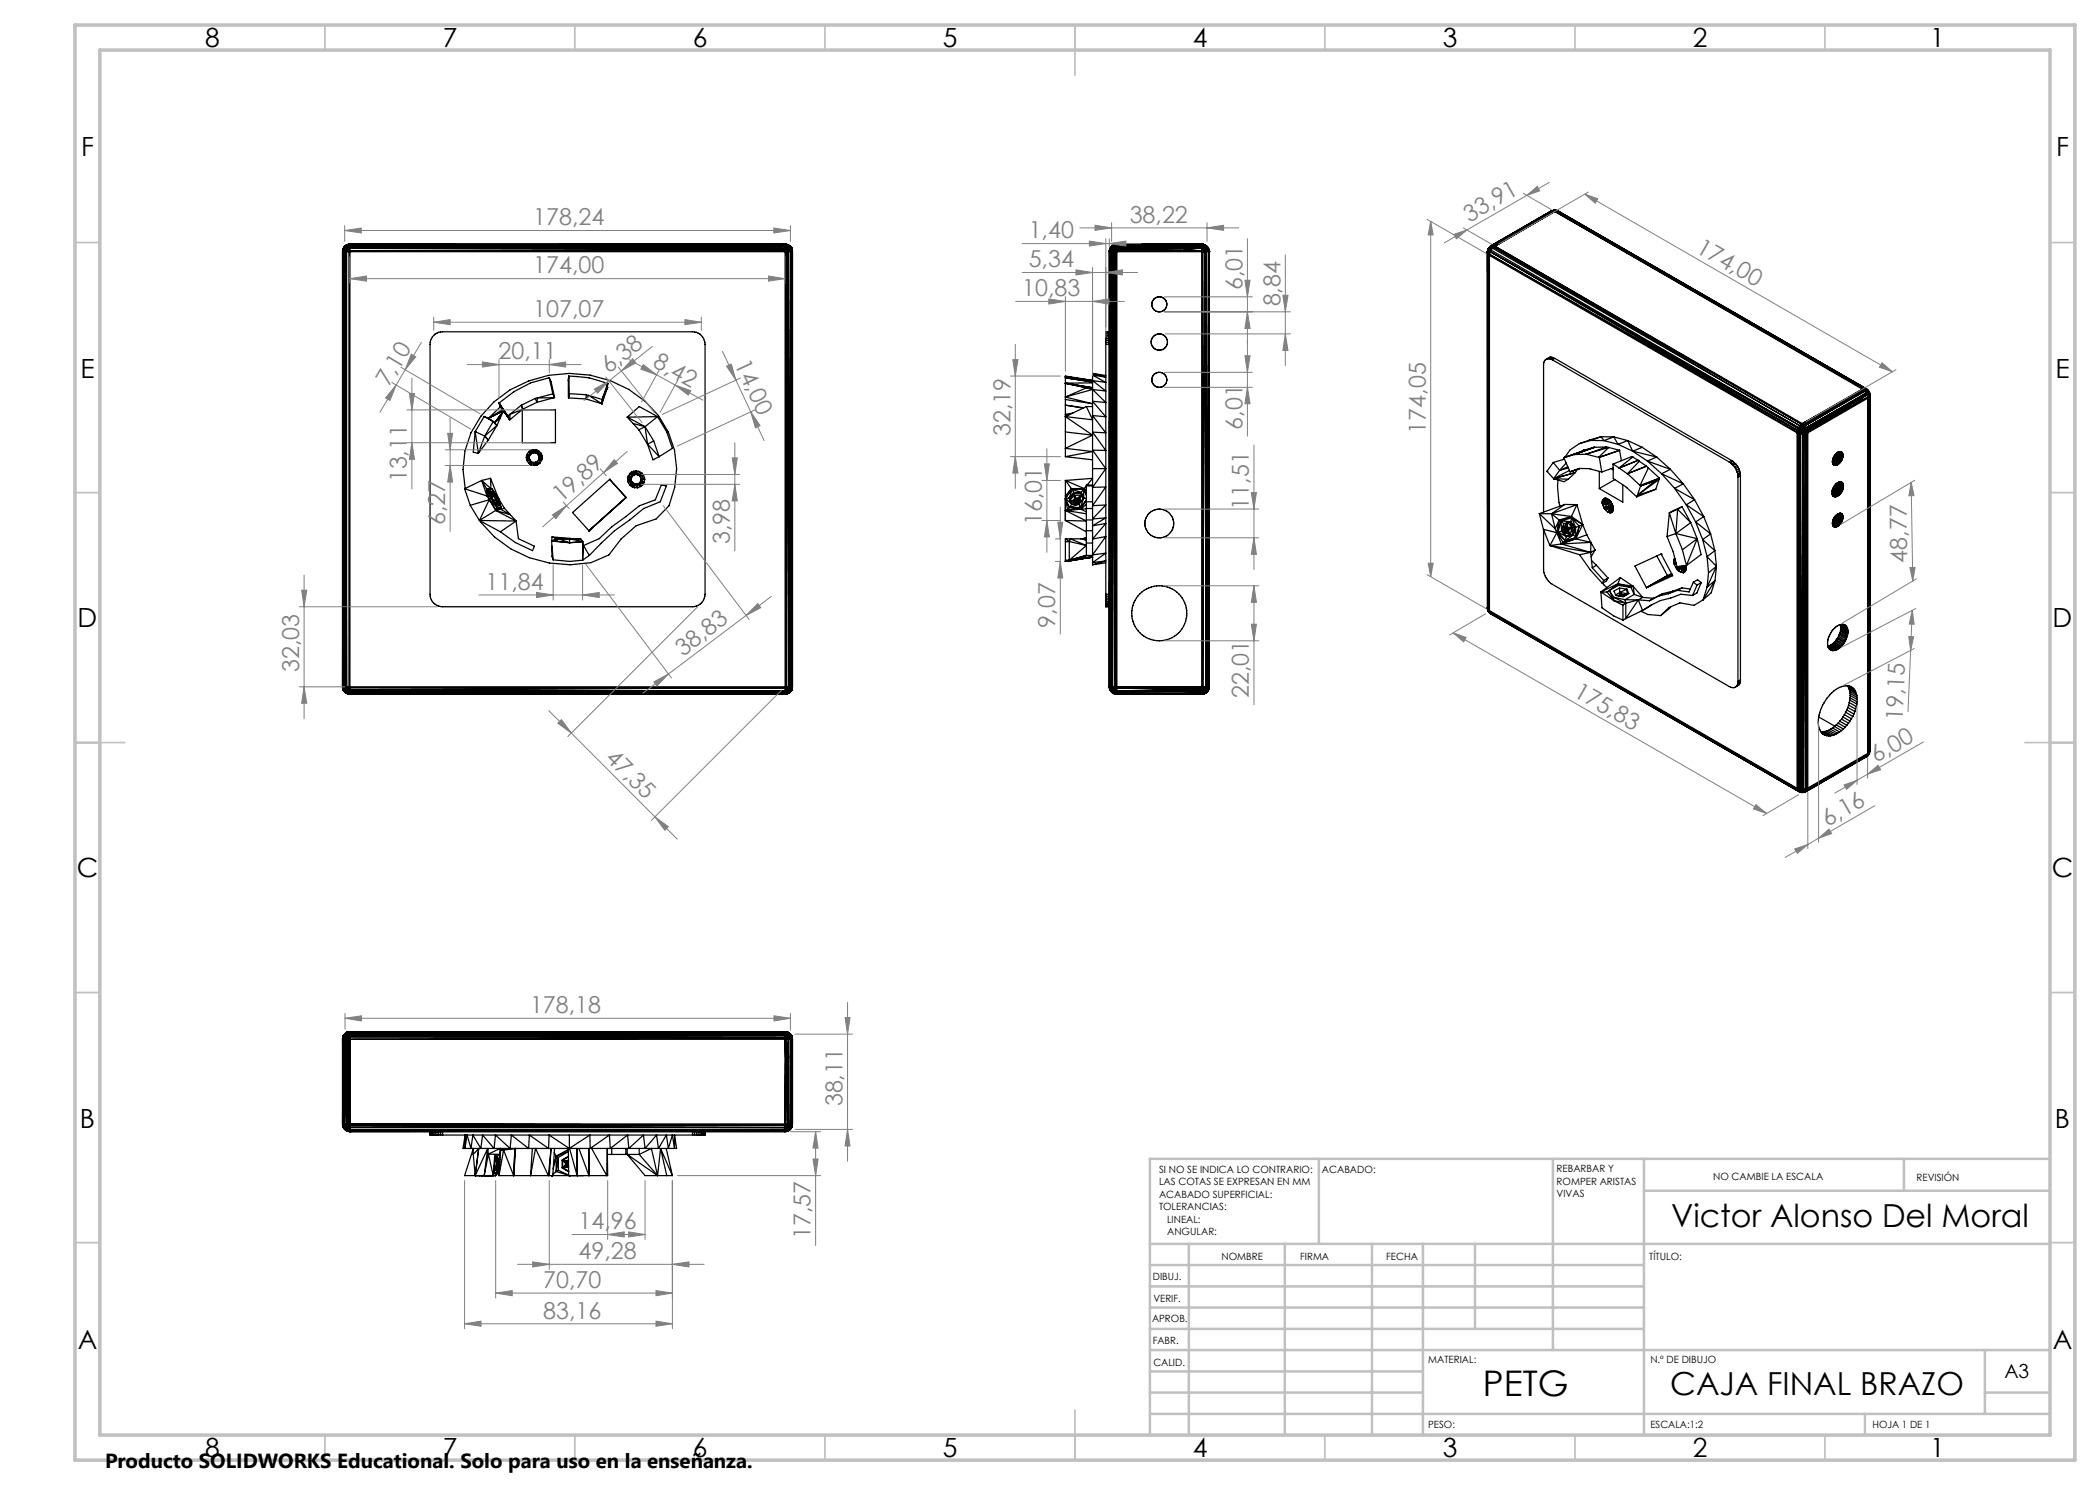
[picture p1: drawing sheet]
<svg xmlns="http://www.w3.org/2000/svg" width="420mm" height="297mm" viewBox="0 0 420 297" stroke-linecap="round" stroke-linejoin="round" font-family="sans-serif">
<defs><g id="words">
<text font-size="7.1" x="296.6" y="279.2">PETG</text>
<g font-size="6.3">
<text x="334.2" y="245.3">Victor Alonso Del Moral</text>
<text x="334.1" y="279">CAJA FINAL BRAZO</text>
</g>
<g font-size="5.3">
<text x="41" y="9.5">8</text>
<text x="88.5" y="9.5">7</text>
<text x="138.5" y="9.5">6</text>
<text x="188.5" y="9.5">5</text>
<text x="238.5" y="9.5">4</text>
<text x="288.5" y="9.5">3</text>
<text x="338.5" y="9.5">2</text>
<text x="386" y="9.5">1</text>
<text x="16.2" y="31.2">F</text>
<text x="411.2" y="31.2">F</text>
<text x="16.1" y="75.5">E</text>
<text x="411.1" y="75.5">E</text>
<text x="15.5" y="125.5">D</text>
<text x="410.5" y="125.5">D</text>
<text x="15.4" y="175.5">C</text>
<text x="410.4" y="175.5">C</text>
<text x="16" y="225.5">B</text>
<text x="411" y="225.5">B</text>
<text x="15.5" y="269.7">A</text>
<text x="410.5" y="269.7">A</text>
<text x="41" y="291.5">8</text>
<text x="88.5" y="291.5">7</text>
<text x="138.5" y="291.5">6</text>
<text x="188.5" y="291.5">5</text>
<text x="238.5" y="291.5">4</text>
<text x="288.5" y="291.5">3</text>
<text x="338.5" y="291.5">2</text>
<text x="386" y="291.5">1</text>
</g>
<g font-size="4.7" fill="#808080">
<text x="106.7" y="45.1">178,24</text>
<text x="205.7" y="47.7">1,40</text>
<text x="225.9" y="44.5">38,22</text>
<text x="293.9" y="44.5" transform="rotate(-30 293.9 44.5)">33,91</text>
<text x="205.7" y="53.5">5,34</text>
<text x="339" y="50.4" transform="rotate(30 339 50.4)">174,00</text>
<text x="106.7" y="54.7">174,00</text>
<text x="204.4" y="59.3">10,83</text>
<text x="248.5" y="58.1" transform="rotate(-90 248.5 58.1)">6,01</text>
<text x="106.7" y="63.4">107,07</text>
<text x="256.1" y="61.3" transform="rotate(-90 256.1 61.3)">8,84</text>
<text x="99.7" y="71.9">20,11</text>
<text x="77.8" y="77.5" transform="rotate(-59 77.8 77.5)">7,10</text>
<text x="121.8" y="74.9" transform="rotate(-38 121.8 74.9)">6,38</text>
<text x="130.4" y="73.3" transform="rotate(29 130.4 73.3)">8,42</text>
<text x="146.8" y="72.8" transform="rotate(65 146.8 72.8)">14,00</text>
<text x="202.1" y="87.2" transform="rotate(-90 202.1 87.2)">32,19</text>
<text x="248.5" y="85.9" transform="rotate(-90 248.5 85.9)">6,01</text>
<text x="285.1" y="86.7" transform="rotate(-90 285.1 86.7)">174,05</text>
<text x="81.4" y="96.5" transform="rotate(-90 81.4 96.5)">13,11</text>
<text x="112.3" y="100.7" transform="rotate(-42 112.3 100.7)">19,89</text>
<text x="249.8" y="101.9" transform="rotate(-90 249.8 101.9)">11,51</text>
<text x="89" y="105" transform="rotate(-90 89 105)">6,27</text>
<text x="208.4" y="105" transform="rotate(-90 208.4 105)">16,01</text>
<text x="146" y="108.9" transform="rotate(-90 146 108.9)">3,98</text>
<text x="381.5" y="112.5" transform="rotate(-91 381.5 112.5)">48,77</text>
<text x="97.1" y="118">11,84</text>
<text x="211.1" y="125.5" transform="rotate(-90 211.1 125.5)">9,07</text>
<text x="136.6" y="131.3" transform="rotate(-37 136.6 131.3)">38,83</text>
<text x="59.8" y="134.5" transform="rotate(-90 59.8 134.5)">32,03</text>
<text x="249.8" y="139.6" transform="rotate(-90 249.8 139.6)">22,01</text>
<text x="314.5" y="139.1" transform="rotate(30 314.5 139.1)">175,83</text>
<text x="380.5" y="144.2" transform="rotate(-88 380.5 144.2)">19,15</text>
<text x="120.9" y="151.8" transform="rotate(45 120.9 151.8)">47,35</text>
<text x="375.3" y="152.7" transform="rotate(-30 375.3 152.7)">6,00</text>
<text x="365.5" y="165.4" transform="rotate(-30 365.5 165.4)">6,16</text>
<text x="106" y="202.6">178,18</text>
<text x="168.5" y="221.3" transform="rotate(-90 168.5 221.3)">38,11</text>
<text x="115.7" y="245.9">14,96</text>
<text x="115.7" y="251.9">49,28</text>
<text x="162.1" y="247.8" transform="rotate(-90 162.1 247.8)">17,57</text>
<text x="108.7" y="257.6">70,70</text>
<text x="108.7" y="263.7">83,16</text>
</g>
<text font-size="4.1" x="21" y="293.7">Producto SOLIDWORKS Educational. Solo para uso en la enseñanza.</text>
<text font-size="3.9" x="400.9" y="275.5">A3</text>
<g font-size="2">
<text x="231.8" y="234.6">SI NO SE INDICA LO CONTRARIO:</text>
<text x="231.8" y="237.1">LAS COTAS SE EXPRESAN EN MM</text>
<text x="231.8" y="239.6">ACABADO SUPERFICIAL:</text>
<text x="264.4" y="234.6">ACABADO:</text>
<text x="311.3" y="234.5">REBARBAR Y</text>
<text x="311.3" y="237">ROMPER ARISTAS</text>
<text x="311.3" y="239.5">VIVAS</text>
<text x="342.6" y="236">NO CAMBIE LA ESCALA</text>
<text x="383.3" y="236.2">REVISIÓN</text>
<text x="231.8" y="242.1">TOLERANCIAS:</text>
<text x="233.4" y="244.6">LINEAL:</text>
<text x="233.4" y="247.1">ANGULAR:</text>
<text x="244.3" y="252">NOMBRE</text>
<text x="260" y="251.9">FIRMA</text>
<text x="277.2" y="251.9">FECHA</text>
<text x="329.9" y="251.9">TÍTULO:</text>
<text x="230.6" y="256.1">DIBUJ.</text>
<text x="230.7" y="260.3">VERIF.</text>
<text x="230.4" y="264.4">APROB.</text>
<text x="230.5" y="268.8">FABR.</text>
<text x="230.7" y="273.1">CALID.</text>
<text x="285.6" y="272.5">MATERIAL:</text>
<text x="330.1" y="272.5">N.º DE DIBUJO</text>
<text x="285.6" y="285.5">PESO:</text>
<text x="330.1" y="285.6">ESCALA:1:2</text>
<text x="374.5" y="285.6">HOJA 1 DE 1</text>
</g>
</g></defs>
<g fill="none" stroke="#000" stroke-width=".25">
<path d="M68.5 50.3h.1M68.5 50.3h90M68.6 49.9h.1M68.6 49.9l-.1 87.7M68.6 49.9l-.1 .4M68.7 50.3l.1 87M68.7 49.7l-.1 .2M68.7 50.3l-.2 87M68.7 49.9l-.2 .4M68.7 49.9v.4M68.7 49.9v.2M68.7 50.1l.1 .2"/>
<path d="M68.7 50.1v.2M68.7 49.6l-.1 .3M68.8 49.8l.1 .1M68.8 49.8l-.1 .3M68.8 49.8l-.1 .1M68.8 49.6l-.2 .3M68.8 50.3l.2 87M68.8 50.3v87M68.8 49.5l-.1 .4M68.8 49.5l-.2 .4M68.8 49.5l-.1 .1M68.9 49.9h.9"/>
<path d="M68.9 49.9l-.1 .4M68.9 49.9l-.2 .2M68.9 49.3h.1M68.9 49.5h.7M68.9 49.4l.1 .1M68.9 49.4v.1M68.9 49.5l-.1 .3M68.9 49.5l-.2 .4M68.9 49.4l-.2 .5M68.9 49.4l-.1 .2M69 50.1h.1M69 50.1l-.2 .2"/>
<path d="M69 49.3l-.2 .3M69 49.3l-.1 .1M69 49.3l-.2 .2M69 49.9v.2M69 49.9l.1 .2M69 49.9l-.2 .4M69 49.5v.4M69 49.5l.2 .4M69 49.5l.2 .2M69 49.5l-.1 .4M69 49.5l-.2 .3M69.1 50.3l.2 87"/>
<path d="M69.1 50.3l-.1 87M69.1 50.1l.2 .2M69.1 50.1v.2M69.1 50.1l-.3 .2M69.1 49.1h.2M69.1 49.1l-.2 .3M69.1 49.1l-.2 .2M69.2 49.9l.1 .4M69.2 49.9l-.1 .2M69.2 49.7v.2M69.3 49.1l-.4 .3M69.3 49.1l-.3 .4"/>
<path d="M69.3 49.1v.1M69.3 49.5l-.1 .4M69.3 49.5l-.1 .2M69.3 50.3v87M69.3 49.2v.3M69.3 49.2l-.3 .3M69.3 49v.1M69.3 49l-.3 .3M69.3 49l-.3 .2 .2-.1M69.3 49l-.2 .1M69.5 49.5l.1 .2M69.5 49.5l-.3 .4"/>
<path d="M69.5 49.1l-.2 .4M69.5 49.1l-.2 .1M69.5 49.1l.1 .2M69.5 49.1h.3M69.5 50.1l.3 .2M69.5 50.1l-.2 .2M69.6 49.9l.2 .4M69.6 49.9l-.1 .2M69.6 49.9l-.3 .4M69.6 48.9l-.3 .2M69.6 48.9l-.3 .1M69.6 48.9h.1"/>
<path d="M69.6 49.3v.2M69.6 49.3l-.1 .2M69.6 49.3l-.3 .2M69.6 49h87.8M69.6 49l.1 .1M69.6 49l-.1 .1M69.6 49l-.3 .2M69.6 49l-.3 .1M69.6 49.5v.4M69.6 49.5l.2 .1M69.7 48.9l-.4 .1M69.7 48.9l-.1 .1"/>
<path d="M69.7 48.9l-.4 .2M69.7 49.1l.3-.1-.2 .1M69.7 49.1l-.1 .2M69.8 49.9v87.9M69.8 49.9l.2 .2M69.8 48.9h87.5M69.8 48.9h-.2M69.8 49.6v.3M69.8 49.6l-.2 .3M69.8 49.6h.2M69.8 49.6l-.6 .3M69.8 49.1l.2 .2h87"/>
<path d="M69.8 49.1l.2 .5M69.8 49.1v.5M69.8 49.1l-.2 .4M69.8 49.1l-.2 .2M69.8 48.9h-.1M69.8 48.9h.2M70 50.3h.1M70 48.9v89.9M70 50.1l-.2 .2M70 50.1h87M70 49.6l87 .2M70 49.6l-.2 .3"/>
<path d="M70 48.9l87 .1M70 48.9l-.4 .1M70 48.9h-.3M157 48.9h.1M157 48.9v89.9M157 50.1l.2 .2M157 49.8l-87 .3M157 49.8l.2 .1M157 49.5l-87 .1M157 49.5l.8 .4M157 49.3l-87 .3M157 49l.1 .1"/>
<path d="M157 49l.3 .1M157 48.9h.4M157 48.9h.5M157 48.9h.3M157.1 49.1l.3 .6M157.1 49.1l.3 .2M157.1 49.1l.1 .5M157.1 49.1l-.1 .4M157.1 49.1l-.1 .2M157.1 49.1h.4M157.1 48.9h.4M157.2 49.6l-.2 .2"/>
<path d="M157.2 49.6v.3M157.2 49.6l.2 .3M157.2 48.9h.1M157.2 49.9v87.9M157.2 49.9l-.2 .2M157.2 49.9h1.2M157.3 49.1l.1 .2M157.3 48.9h.2M157.3 48.9h.1M157.3 48.9l-.3 .1M157.3 48.9h-.2l-.1 .1M157.3 48.9l.1 .1"/>
<path d="M157.3 48.9l.5 .2M157.4 49.7v.2M157.4 49.3v.4M157.4 49.3l.2 .2M157.4 49.3l.3 .2M157.4 49l-.1 .1M157.4 49l.1 .1M157.4 49l.3 .2M157.4 49l.4 .1M157.4 50.1l-.2 .2M157.4 50.1l.1 .2M157.4 49.9v.2"/>
<path d="M157.4 49.9l-.2 .4M157.4 50.1l.3 .2M157.4 49.9l.3 .4M157.4 48.9l.4 .2M157.4 48.9l.3 .1M157.5 50.3l-.3 87M157.5 50.3l.2 87M157.5 48.9l.2 .1M157.5 49.1l-.1 .2M157.5 49.1l.2 .4M157.5 49.1l.2 .1M157.6 49.5h.5"/>
<path d="M157.6 49.5l-.2 .2M157.6 49.5l.2 .4M157.7 50.3v87M157.7 50.3l.3 87M157.7 49.2v.3M157.7 49.2l.3 .3M157.7 49l.1 .1M157.7 49l.3 .3M157.7 49l.4 .3M157.7 49.5l.1 .4M157.7 49.5l.1 .2M157.8 49.1l.5 .6"/>
<path d="M157.8 49.1l.2 .4M157.8 49.1l-.1 .1M157.8 49.1l.2 .2M157.8 49.7v.2M157.8 49.9l-.1 .4M157.8 49.9l.1 .2M157.9 50.1h.1M157.9 50.1l-.2 .2M157.9 50.1l.2 .2M157.9 49.1l.2 .2M158 49.5l-.2 .2M158 49.5l-.2 .4"/>
<path d="M158 49.5v.4M158 49.5l.2 .4M158 49.3h.1M158 49.9v.2M158 49.9l-.1 .2M158 49.9l.2 .4M158 49.3l.1 .2M158 49.3l.3 .4M158 50.1l.1 .2M158 50.1l.2 .2M158 49.3l.3 .3M158 49.3l.2 .2"/>
<path d="M158.1 50.3l-.1 87M158.1 49.3h.1M158.1 49.5l.1 .4M158.1 49.3l.1 .2M158.2 49.9v.4M158.2 49.9l.1 .2M158.2 50.3l-.2 87M158.2 50.3v87M158.2 49.5l.2 .4M158.2 49.5l.2 .3M158.3 49.5h.1M158.3 49.6h.1"/>
<path d="M158.3 49.6l.1 .3M158.3 49.6l.1 .2M158.3 49.7l-.1 .2M158.3 50.1l-.1 .2M158.3 50.1l.1 .2M158.4 49.9l-.1 .2M158.4 49.9v.4M158.4 49.9l.1 .4-.1-.4M158.4 49.8v.1M158.4 50.3v87M158.4 50.3l-.2 87M158.4 49.8l.1 87.8"/>
<path d="M158.4 49.9l.1 .2M158.4 49.8l.1 .3M158.5 50.1v.2M158.5 50.3v87M221.9 50.3h.1M221.9 50.3h20M221.9 50.1v87.5M221.9 50.3v87M221.9 50.3l.1 87M222 49.9h1.2M222 50.1l-.1 .2M222 50.1v.2"/>
<path d="M222 49.9l-.1 .4M222 49.9l-.1 .2M222 49.8l-.1 .3M222 49.8v.1M222 49.9v.4M222 49.9v.2M222 50.3l.2 87M222 50.3v87M222.1 49.7l.1 .2M222.1 49.7l-.1 .2M222.1 49.6v.1M222.1 49.6l-.1 .3"/>
<path d="M222.1 49.6l-.1 .2M222.1 49.5l-.1 .4M222.1 49.5l-.1 .3M222.2 50.1h.1M222.2 50.1l.1 .2M222.2 50.1l-.2 .2M222.2 49.9v.2M222.2 49.9l-.2 .4M222.3 49.5h.5M222.3 49.7l-.1 .2M222.3 49.5l-.2 .2M222.3 49.5l-.1 .4"/>
<path d="M222.3 50.3l-.1 87M222.3 50.1l.2 .2M222.3 50.1v.2M222.4 49.9l-.1 .2M222.4 49.9l.1 .4M222.4 49.9l-.2 .2M222.4 49.5l-.1 .2M222.4 49.3v.2M222.4 49.3l-.1 .2M222.4 49.3l-.3 .4M222.5 49.1h.2M222.5 50.3v87"/>
<path d="M222.5 50.3l-.3 87M222.5 49.1l-.4 .6M222.5 49.1l-.4 .5M222.5 49.1l-.1 .2M222.5 49.1l-.4 .4M222.5 49.9l.2 .2M222.5 49.9v.4M222.7 49h.1M222.7 49.5l-.2 .4M222.7 49.5l-.3 .4M222.7 49.5l-.5 .4M222.7 49.2l-.3 .3"/>
<path d="M222.7 49.1v.4M222.7 49.5l-.4 .2M222.7 49.1l-.3 .2M222.7 49.1l-.3 .4M222.7 49l-.3 .3M222.7 49l-.6 .5M222.7 50.1l-.2 .2M222.7 50.1l.1 .2M222.8 50.3l.1 87M222.8 50.3l-.3 87M222.8 49.5l.2 .2M222.8 49.5l-.3 .4"/>
<path d="M222.8 49l-.1 .2M222.8 49l.1 .1M222.8 49l-.1 .1M222.8 49l-.3 .1M222.9 49.9l-.1 .4M222.9 49.9l.2 .4M222.9 49.9l-.2 .2M222.9 49.1l-.2 .4M222.9 49.1l-.1 .4M222.9 49.1l.2 .2M222.9 49.1l-.2 .1M223 49.7l-.1 .2"/>
<path d="M223 48.9h.4M223 48.9l-.1 .2M223 48.9l-.3 .1M223.1 49.3h17.4M223.1 49.3l-.1 .4M223.1 49.3l-.3 .2M223.1 48.9h17.5M223.1 50.3v87M223.1 50.3l-.2 87M223.1 48.9l-.3 .1M223.2 49.6v.3M223.2 49.9l-.1 .4"/>
<path d="M223.2 49.9l.2 .2M223.2 49.6l-.3 .3M223.2 49.6l.2 .2M223.2 48.9l-.5 .1M223.2 48.9h-.2M223.2 49.3l-.2 .4M223.2 49.3v.3M223.2 49.3l.2 .2M223.3 48.9l-.4 .2M223.3 48.9l.1 .1M223.4 50.1h16.9M223.4 49h16.9"/>
<path d="M223.4 48.9v89.9M223.4 50.1l-.3 .2M223.4 49.8l13.4 .2M223.4 49.8l-.2 .1M223.4 49.5l13.1 .1M223.4 49.5l-.9 .4M223.4 49.5h13.4M223.4 49.3l13.4 .1M223.4 49l-.2 .3M223.4 49l-.3 .3M223.4 49l-.5 .1M223.4 48.9l13.4 .1"/>
<path d="M223.4 48.9h13.1M223.4 48.9h-.1M223.4 48.9l-.7 .1M236.5 49.6h.1M236.5 48.9h.1M236.5 49.5l4 .1M236.5 49.6h.3v.5M236.5 49.6h.3l-13.4 .2M236.5 49.5v.1M236.5 49.6l-13.1 .2M236.8 49.5h.1M236.8 48.9h.1"/>
<path d="M236.8 48.9h-13.4M236.8 50.1h3.5M236.8 48.9v.1M236.8 49.5v-.2l3.5 .3M236.8 49.5l3.5 .1M236.8 49.5l-.3 .1M236.8 48.9l3.5 .1M240.3 48.9h.1M240.3 48.9v89.9M240.3 49.6l-3.5 .5M240.3 49.6l.3 .3M240.3 49.6h-3.8"/>
<path d="M240.3 49l.3 .1M240.3 49l.5 .1M240.3 48.9h.2M240.3 48.9h-3.8M240.3 48.9h.4M240.5 48.9h.2M240.5 48.9l.3 .2M240.5 48.9l-.2 .1M240.5 49.3v.3M240.5 49.3h.3M240.5 49.6l.1 .3M240.5 49.6l.3 .3"/>
<path d="M240.5 49.6l.3 .1M240.6 48.9h.1M240.6 49.9h.2M240.6 49.1h.2M240.6 49.9v87.9M240.6 49.9l-.3 .2M240.6 49.1l-.3 .5M240.6 49.1l-.3 .2-16.9 .2M240.6 49.1l.2 .2M240.6 48.9l.4 .1M240.7 48.9l.1 .2M240.7 48.9l.2 .1"/>
<path d="M240.7 48.9l.3 .1M240.8 49.9l-.2 .4-.3-.2M240.8 49.9l.1 .4M240.8 49.9l.4 .4M240.8 49.3v.6M240.8 49.7l.2 .4M240.8 49.3l.1 .2M240.8 49.3l-.3 .3M240.8 49.3l.3 .2M240.8 49.1v.2M240.8 49.1l.3 .4M240.8 49.1l.2 .1"/>
<path d="M240.9 49.5h.5M240.9 49h.1M240.9 50.3l-.3 87M240.9 50.3l.3 87M240.9 49.5l.1 .6M240.9 49.5l-.1 .2M240.9 49l-.1 .1M240.9 49l.1 .2M240.9 49l.3 .3M240.9 49l.2 .1M241 50.1l-.1 .2M241 49.2l.1 .3"/>
<path d="M241 49.2l.2 .1M241 49l.4 .3M241 49l.2 .1M241.1 49.5l.1 .4M241.1 49.5l-.1 .6M241.1 49.5l.3 .4M241.1 49.5l.4 .4M241.1 49.1h.1M241.1 49.7l-.1 .4M241.1 49.1l.1 .2M241.2 49.9h.3M241.2 49.3h.2"/>
<path d="M241.2 49.9l-.2 .2M241.2 49.9v.4M241.2 49.3l-.1 .2M241.2 49.3l.1 .2M241.2 49.3l.2 .2M241.2 50.3v87M241.2 50.3l.2 87M241.2 49.1v.2M241.3 49.5l.2 .4M241.3 49.5l.3 .3M241.4 49.9l-.2 .4M241.4 49.9v.2"/>
<path d="M241.4 49.9l.1 .2M241.4 50.1h.1M241.4 50.1l-.2 .2M241.4 49.3l.2 .4M241.4 49.3l.2 .3M241.4 49.3l.2 .2M241.4 49.5l.2 .3M241.4 49.5l.2 .2M241.5 49.9v.2M241.5 49.9l.2 .4M241.5 50.1l-.3 .2M241.5 50.1l.2 .2"/>
<path d="M241.6 49.8l-.1 .1M241.6 49.8l.1 .5M241.6 49.8l.1 .1M241.6 49.5l.1 .4M241.6 49.5l.2 .4M241.6 49.7v.1M241.6 49.6l.1 .3M241.6 49.6v.1M241.7 50.3l-.3 87M241.7 50.3v87M241.7 49.9h.1M241.7 49.9v.4"/>
<path d="M241.7 49.9l.1 .2M241.7 49.9l.1 .4M241.8 50.1l-.1 .2M241.8 50.1v.2M241.8 49.9v.4M241.8 49.9v.2M241.8 49.9l-.1-.1 .1 .3M241.8 50.1v87.5M241.8 50.1l.1 .2M241.9 50.3h.1M297.5 50.6v.1M297.5 50.3v.1"/>
<path d="M297.5 50.6v71.2M297.5 50.3v71.7M297.5 50.4v.3M297.5 50.4v.2M297.5 50.2l.3 .1M297.5 50.2l.2 .2M297.5 50.7l.2 .3M297.5 49.9v72.1M297.5 50.2v.2M297.5 50.1v.3M297.5 50.1v.2M297.5 49.9v.2"/>
<path d="M297.6 50.7l.1 .3M297.6 50.7h-.1M297.6 49.7l-.1 .2M297.7 50.4l.1 .1M297.7 50.4v.6M297.7 50.4l-.1 .3M297.7 50.4l-.2 .3M297.7 49.8l.2 .3M297.7 51l.2 .1M297.7 49.6v.2M297.7 51v71M297.7 49.8l-.2 .4"/>
<path d="M297.7 49.6l-.1 .4M297.7 49.6l-.2 .6M297.7 49.6l-.2 .5M297.7 49.6l-.1 .1M297.8 50.3h.1M297.8 50.3l-.1 .1M297.8 50.5l.1 .4M297.8 50.5l-.1 .5M297.8 49.9v.4M297.8 49.9l-.3 .3M297.8 49.5l-.3 .4M297.8 49.5l-.2 .2"/>
<path d="M297.9 51.1h.1M297.9 51.1l61.5 35.5M297.9 51.1v71M297.9 50.1v.2M297.9 50.1l-.1 .2M297.9 50.9l61.6 35.2M297.9 50.9l61.5 35.5M297.9 50.9v.2M297.9 50.3h.2M297.9 50.3l-.1 .2M297.9 50.3l-.2 .1M297.9 50.9l-.2 .1"/>
<path d="M298 49.4h.1M298 49.4l-.3 .2M298 49.4l-.2 .1M298 49.5l-.3 .1M298 49.5l-.3 .3M298 49.5l.1 .1M298.1 50.3l61.6 35.2M298.1 50.3l61.5 35.5M298.1 50.3l61.4 35.8M298.1 50.3l-.2 .6M298.1 50.3l-.3 .2M298.1 49.6l-.2 .5"/>
<path d="M298.1 49.6l.1 .1M298.1 49.4h.2M298.1 49.4l-.1 .1M298.1 49.4l-.4 .2M298.1 49.2l-.1 .2M298.2 49.7v.1M298.2 49.7l-.4 .2M298.2 50l61.5 35.5M298.2 50l-.1 .3M298.2 49.2l-.1 .2M298.2 49.2l-.2 .2M298.2 49.1v.1"/>
<path d="M298.2 49.1l-.1 .1M298.2 49.2h-.1M298.2 49.8l-.3 .5M298.2 49.8l-.1 .5M298.2 49.8v.2M298.2 49.8l-.3 .3M298.2 49.8h-.5M298.3 49.4h.4M298.3 49.4l-.1 .3M298.3 49.4l.2 .2M298.3 49.4l-.6 .4M298.3 49.4l-.3 .1"/>
<path d="M298.5 49.6l61.5 35.6M298.5 49.6l-.3 .4M298.5 49.6l-.3 .2M298.5 49.6l-.3 .1M298.5 49.1l-.4 .3M298.5 49.1h.1M298.5 49.1h.3M298.5 49.1l-.3 .1M298.5 49.1h-.3M298.5 49.3l.2 .1M298.5 49.3l-.2 .1M298.5 49.3l-.4 .1"/>
<path d="M298.6 49.1h.2M298.6 49.1l.1 .1M298.6 49.1l-.1 .2M298.6 49.1l-.5 .3M298.7 49.4l61.3 35.8M298.7 49.4l61.6 35.4M298.7 49.4l-.2 .2M298.7 49.2v.2M298.7 49.2h.3M298.7 49.2l-.2 .1M298.8 49.1l-.1 .1M298.8 49.1l.2 .1"/>
<path d="M299 49.2l-.3 .2M299 49.2l61.3 35.6M299 49.2l61.5 35.5M307.7 43.7l-.1 .1M307.8 43.7h.1M307.8 43.7l-9.3 5.4M307.8 43.7l.1 .1M307.9 43.8h.1M307.9 43.8l-9.4 5.3M308.2 43.6l-.3 .2M308.2 43.6l.2 .1M308.4 43.7l-9.6 5.4"/>
<path d="M308.4 43.7l-9.4 5.5M310.2 42.2l-11.7 6.9M310.3 42.2l-12.1 6.9M310.3 42.2l-11.8 6.9M310.3 42.2l-2.7 1.6M310.3 42.2h.4M310.3 42.2h-.1M310.5 42.2l-2.7 1.5M310.5 42.2l-12 6.9M310.5 42.2l-2.8 1.5M310.5 42.2h.1M310.5 42.2h-.3"/>
<path d="M310.5 42.1v.1M310.6 42.2l-11.8 6.9M310.6 42.2l.4 .1M310.6 42.2l-2.7 1.6M310.6 42.2l-2.7 1.5M310.7 42.2l.3 .1M310.7 42.2h-.1M310.8 42l.2 .1M310.8 42l-.1 .2M310.8 42l-.3 .2M310.8 42h.3M310.8 42l-.5 .2"/>
<path d="M311 42.3l-12 6.9M311 42.3l61.5 35.5M311 42.3l61.6 35.4M311 42.3l-2.6 1.4M311 42.1v.2M311 42.1l.3 .1M311 42.1l-.3 .1M311.1 42l-.1 .1M311.1 42l.2 .2M311.1 42l.3 .2M311.1 42l.3 .1M311.3 42.2l-.3 .1"/>
<path d="M311.3 42.2l61.3 35.5M311.3 42.2l61.7 35.5M311.4 42.1v.1M311.4 42.1h.1M311.4 42.2h-.1M311.4 42.2l61.6 35.5M311.4 42.2h.2M311.4 42.2l61.8 35.5M311.5 42.1l-.1 .1M311.5 42.1l.1 .1M311.6 42.2l.2 .1M86.5 67.4a2.43 2.43 0 0 1 2-1h50a2.53 2.53 0 0 1 2.5 2.5v49.9a2.53 2.53 0 0 1-2.5 2.6h-50a2.52 2.52 0 0 1-2.5-2.6v-49.9l.1-.8z"/>
<path d="M107 79.7l-2.7 1.3M107 79.7l.4 .8M107.5 79.6l-.5 .1M107.5 79.6l-.1 .9M109.9 75.5a19.6 19.6 0 0 0-10.1 5.1M109.9 75.5l.7 3.3M109.9 75.5l.3 .8 .7 3.2M110.6 78.8l-3.1 .8M110.6 78.8l.3 .7M110.8 79.5l-3.3 .1M110.8 79.5l-3.4 1M110.9 79.5h-.1"/>
<path d="M113.7 76.1v3.4M113.7 79.5v.1M113.7 75.3v.8M113.7 75.3v4.2M113.7 75.2v.9M113.7 75.2v.1M113.7 75.3l.1 3.4M113.7 75.2l1.7 .1M113.7 79.6l3.5 .2M113.8 78.7l3.5 .2M113.8 78.7l-.1 .8M113.8 78.7l-.1 .9"/>
<path d="M115.4 75.3h.1M115.5 75.3a17.1 17.1 0 0 1 6 1.4M117.2 79.8l3.2 .9M117.3 78.9l-.1 .9M117.3 78.9l.5 .2M117.8 79.1l-.6 .7M117.8 79.1l2.7 .8M117.8 79.1l2.6 1.6M120.5 79.9l-.1 .8M120.6 79.4l-.1 .5M120.6 79.4l-.2 1.3M121.4 77.9l-.8 1.5"/>
<path d="M121.4 77.9l-1 2.8M121.4 77.6v.3M121.4 77.6l-.8 1.8M121.4 77.5h.1M121.4 77.5v.1M121.4 77.5v.4M121.5 77.5l-.1 .4M121.5 76.7l-.1 .8M121.5 76.7l-.9 2.7M121.5 76.7v.8M121.5 76.7l-.1 .9M213.1 75.6h.1"/>
<path d="M213.1 75.3h.1M213.1 75.3l5.4 .8-5.4-.9v8h.2M213.1 76.7l4.2 .9M213.1 76.7l4.4 .8M213.1 76.7l4.2 .8M213.1 76.7l5.4 .8M213.1 75.6l5.4 .8M213.1 79.4l5.4 1.3-5.4-.8M213.1 75.6l5.4 .6M213.1 75.3l5.4 .9M217.3 77.5h.1M217.3 77.5v.1"/>
<path d="M217.3 77.6l-4.2 1.8M217.3 77.5h.2M217.3 77.6l1.2 .3M217.5 77.5h1M217.5 77.5l1 .4M217.5 77.5l-.2 .1M218.5 74.7v38.3M218.5 77.9l2.7 2.6-2.7-.2 2.7 3.1-2.7-.3 2.7 3.5-2.7-.2 2.7 3.7-2.7-.1 2.7 3.7M218.5 74.7l2.7 .7-2.7-.4 2.7 1.5-2.7-.4 2.7 2.1-2.7-.3M218.5 76.6h-5.4l5.4 .9M218.5 77.9l-5.4 1.5M218.5 74.7l2.7 .4"/>
<path d="M221.2 66.8h.7M221.2 68.5h.7M221.2 68.9h.7M221.2 68.1h.7M221.2 67.7h.7M221.2 67.4h.7M221.2 67.1h.7M221.2 66.6h.7M221.2 66.5h.7M221.2 66.4h.7M221.9 66.4h-.7v55h.7M309.2 71.9l-.3 .3-.2 .5v29.7"/>
<path d="M309.9 71.8l-.7 .1M309.9 71.8l.6 .2M310 71.5l-.3 .1M310 71.5l-.8 .4M310.2 71.4l.2 .1M310.2 71.4l-.2 .1M310.2 71.4l-.5 .4M310.4 71.5l.6 .2M310.4 71.5l-.5 .3M310.5 72l35.3 20.4M310.7 71.6l-.5 .3M311 71.7l35.3 20.4"/>
<path d="M311 71.7l-.5 .3M369.9 79.4l-9.4 5.3M369.9 79.4l.1 .1M370 79.5l.2-.1-9.4 5.6M370 79.5l-9.5 5.2M370 79.5l-9.2 5.5M370 79.5h.1M370.2 79.4l.2 .3M370.2 79.4l-.2 .1M370.4 79.7l-9.4 5.5M372.5 77.8l-12 6.9M372.5 77.8l-2.6 1.6"/>
<path d="M372.5 77.8l.1 .1M372.6 77.9l-2.4 1.5M372.6 77.9l.4 .3M372.6 77.9l-2.6 1.6M372.6 77.9l.3 .1M372.6 77.7l-.1 .1M372.6 77.7l.1 .1M372.7 77.8l-.1 .1M372.7 77.8l.2 .1M372.7 77.8h-.2M372.9 78l.1 .2M372.9 78l.4 .2"/>
<path d="M372.9 77.9l.4 .3M372.9 77.9h-.3M372.9 77.9h.3M373 78.2l-12 7M373 78.2l.2 .4M373 78.2l-2.6 1.5M373 78.2l-2.8 1.2M373 78.2l.2 .1M373 77.7l-.1 .3M373 77.7l-.3 .1M373 77.7l.2 .2M373 77.7h-.4"/>
<path d="M373 77.7l.3 .1M373 77.7h.2M373.2 77.9l.1 .3M373.2 77.9l.3 .2M373.2 77.9h.1M373.2 77.7l.3 .4M373.2 77.7h.1M373.2 78.6l-12 6.9M373.2 78.6l-2.5 1.5M373.2 78.6l.2 .3M373.2 78.3v.3M373.2 78.3l.1 .2"/>
<path d="M373.2 78.3l.3 .2M373.2 77.7l.4 .4M373.2 77.7l.3 .3M373.3 77.8l-.1 .1M373.3 77.8v.1M373.3 77.9l.2 .2M373.3 78.5l-.1 .1M373.3 78.5l.1 .4M373.3 78.5l.2 .3M373.3 78.2h-.3M373.3 78.2l-.1 .1M373.3 78.2l.2 .3"/>
<path d="M373.3 78.2l.4 .2M373.4 78.9l-2.6 1.5M373.4 78.9l-2.7 1.6M373.4 78.9l-2.8 1.6M373.4 78.9l-2.5 1.5M373.4 78.9l-2.7 1.2M373.4 78.9l.1 .5M373.4 78.9l-2.4 2M373.4 78.9l.2 .3M373.5 78.1l-.2 .1M373.5 78.1l.2 .3M373.5 78.5h-.2"/>
<path d="M373.5 78.5v.3M373.5 78.5l.2 .3M373.5 78.5h.1M373.5 79.4l-2.5 1.5M373.5 79.4l-12 7M373.5 79.4v71.5M373.5 78.8l-.1 .1M373.5 78.8l.1 .4M373.5 78.8h.2M373.5 78.8l.3 .3M373.5 79.4l.2 .1M373.5 78.1h.1"/>
<path d="M373.5 78.1l.2 .1M373.5 78l.3 .3M373.6 79.2l-.1 .2M373.6 79.2l.1 .3M373.6 78.5l.1 .3M373.6 78.5l.3 .6M373.6 78.1l.3 .4M373.6 78.1l.2 .2M373.7 78.8l.1 .3M373.7 78.8l.2 .3M373.7 79.5l-12.1 7.1M373.7 78.4l-.2 .1"/>
<path d="M373.7 78.4l-.1 .1M373.7 78.4l.2 .7M373.7 78.4l.1 .2M373.7 78.2v.2M373.7 79.5v71.1M373.7 78.4l.2 .3M373.7 78.4l.2 .1M373.7 78.2l.1 .1M373.8 79.1l-.2 .1M373.8 79.1l-.1 .4M373.8 79.1l.1 .3M373.8 79.1h.1"/>
<path d="M373.8 78.6l.1 .5M373.8 78.6l.1 .2M373.8 78.3l.1 .2M373.9 79.4l-.2 .1M373.9 79.1v.3M373.9 79.4l-.2 71.2M373.9 79.4l.1 70.8M373.9 79.1l.1 .1M373.9 78.8v.3M373.9 78.5v.3M373.9 78.8l.1 .4M373.9 78.7l.1 .5"/>
<path d="M373.9 78.7l.1 .1M373.9 78.7h.1M373.9 78.5v.2M374 79.2l-.1 .2M374 78.8v71.5M92.9 97.8l4.5 1.4M92.9 97.8l1.2 3.3M93 97.7a17.7 17.7 0 0 1 5.8-17.3 22.9 22.9 0 0 1 32.9 2.7 17.9 17.9 0 0 1 2.1 18l-2.6 2.7-4 1.4-3 2.6-2.4 3.2-3.6 1.5a22.2 22.2 0 0 1-22.2-8.3M95 86.3h.1M95 86.3l1.9 .9M95 86.3l-.3 4.1 1 .3M95 86.3l.7 4.4"/>
<path d="M96.3 96.1l1 1.6M96.3 96.1l1.9 1.6M96.3 96.1l1.1 3.1M96.3 96.1l-3.4 1.7M96.8 83.3l-1.8 3M96.8 83.3l1.8 1M96.8 83.3l.9 .4M96.9 87.2h.1M96.9 87.2l.7 .8M96.9 87.2l-1.2 3.5M97.3 97.7l.9 2M97.3 97.7l.6 2.2"/>
<path d="M97.3 97.7h.9M97.3 97.7l.1 1.5M97.3 97.7l.3 .2M97.4 99.2l.5 .7M97.6 97.9l.6 1.8M97.6 97.9l.8 1.8M97.6 88l-1.9 2.7M97.6 97.9l.5 .6M97.6 97.9l1 .6M97.6 97.9h.9M97.7 83.7l1.3 .8M97.9 99.9l-3.8 1.2"/>
<path d="M97.9 99.9l-2 4.2M97.9 99.9l1.2 2.2M97.9 99.9l1.5 1.6M97.9 99.9l1.3 2M98.1 95.7l.1 2M98.1 95.7l-1.8 .4M98.1 98.5l.3 1.2M98.1 98.5h.5M98.1 98.5l.2 .2M98.1 95.7l1.6 3.9M98.2 99.7l-.3 .2M98.2 99.7l1.1 1.2"/>
<path d="M98.2 99.7l1.2 1.8M98.2 99.7h.2M98.2 97.7l-.6 .2M98.2 97.7l.3 .2M98.2 98.7h.1M98.3 98.7l-.1 .1M98.3 98.7l1.1 1M98.3 98.7l.8 1.2M98.3 98.7l.1 .8M98.4 99.7l.9 1.2M98.5 97.9l.1 .6M98.5 97.9l.9 1.8"/>
<path d="M98.5 97.9l1.2 1.8M98.6 98.5l-.3 .2M98.6 98.5l.8 1.2M98.6 84.3l-1.7 2.9M98.6 84.3l.8 .8M99 84.5l.4 .6M99.1 99.9l.7 1M99.1 99.9l.3 1M99.1 99.9l-.4 .2M99.4 85.1l-2.5 2.1M99.4 85.1l-1.8 2.9M99.4 99.7h.3"/>
<path d="M99.4 99.7l-.3 .2M99.4 99.7l.4 1.2M99.4 99.7l.8 1.8M99.7 99.7l.5 1.8M99.8 99.8l1.1 1.9M99.8 80.6l.1 .1M99.8 80.6l.3 .7M99.9 80.7l1.7 2.5M99.9 80.7l2 3.2M99.9 80.7l.6 1.2M99.9 80.7l.8 1.4M99.9 80.7l.2 .6"/>
<path d="M100 81.4l-2.3 2.3M100 81.4l.5 .5M100 83.6l-1 .9M100 83.6l-.6 1.5M100.1 81.3l.4 .6M100.1 81.3l-.1 .1M100.5 81.9l.2 .2M100.5 81.9l-2.8 1.8M100.7 82.1h.1M100.7 82.1l-3 1.6M100.7 82.1l1.2 1.8M100.7 82.2l1.2 1.7"/>
<path d="M100.7 82.1v.1M100.7 82.1l-1.7 2.4M100.7 82.2l-1.7 2.3M100.7 82.2l-.7 1.4M101.6 83.2l.4 .8M101.6 83.2l.3 .7M101.9 83.9l.1 .1M102 82.9l-.4 .3M102 82.9v1.1M104.3 81l-2.3 1.9M104.3 81l.3 .8M104.3 81l.2 .9"/>
<path d="M104.5 81.9l-2.5 1M104.5 81.9l-2.5 2.1M104.5 82h6.6v6.5h-6.6zM104.6 81.8l-.1 .1M105.3 91.5l.6 .2M105.3 91.5v.3M105.3 91.8l.7 .2M105.3 91.2v.3M105.3 91.2l.6 .1M105.3 91.8l.1 .3M105.4 90.9h.6M105.4 90.9l.5 .4"/>
<path d="M105.4 92.1l.3 .5M105.4 90.9l-.1 .3M105.7 90.4l.3 .5M105.7 90.4l.5 .4M105.7 92.6l.5 .4M105.7 90.4l-.3 .5M105.9 91.7l-.6 .1M105.9 91.7l.1 .3M105.9 91.3l-.6 .2M105.9 91.3v.4M106 90.2l.2 .6M106 90.2l.5 .4"/>
<path d="M106 90.2l-.3 .2M106 92l-.6 .1M106 92l-.3 .6M106 92l.3 .4M106 90.9l-.1 .4M106.2 90.8l-.2 .1M106.2 90.1l.3 .5M106.2 90.1l-.2 .1M106.2 93l.7 .1M106.3 92.3v.1M106.3 92.4l-.1 .6M106.3 92.4l-.3 .4"/>
<path d="M106.3 92.4l-.6 .2M106.3 92.4l.3 .1M106.5 90.6l-.3 .2M106.5 90v.6M106.5 90l.1 .5M106.5 90l-.3 .1M106.5 90h.6M106.6 90.5h.3M106.6 90.5l-.1 .1M106.6 92.5l.3 .6M106.6 92.5h.4M106.6 92.5l-.4 .5"/>
<path d="M106.9 90.5l.3 .1M106.9 90.5l-.4 .1M106.9 90.5l-.5 .2M107 92.5l-.1 .6M107 92.5l.1 .6M107.1 90l-.5 .5M107.1 90l-.2 .5M107.1 93.1h-.2M107.1 90l.4 .1M107.1 90l.1 .6M107.2 90.6l.2 .1M107.2 92.4l.3 .6"/>
<path d="M107.2 92.4l-.1 .7M107.2 90.6l.4 .2M107.2 92.4l-.2 .1M107.2 92.4h.1M107.4 80.5l-2.8 1.3M107.4 92.4l.3 .4M107.4 92.4l.5 .2M107.4 92.4l-.4 .1M107.4 92.4l.1 .6M107.4 92.4h-.2M107.5 93l-.4 .1M107.5 90.1l.2 .1"/>
<path d="M107.5 90.1l-.3 .5M107.5 92.3l-.3 .1M107.5 90.8l.2 .3M107.6 90.8l.1 .1M107.6 90.8l.1 .2M107.7 90.9l.1 .4M107.7 90.2l.5 .4M107.7 90.2l-.1 .6M107.7 92l.2 .6M107.7 92l.6 .1M107.7 90.2l-.5 .4M107.7 92.8l-.2 .2"/>
<path d="M107.7 92l-.3 .4M107.7 91.9v.1M107.8 91.2v.2M107.8 91.3v.4M107.8 91.3l.6 .2-.6 .2M107.8 91.7l.6 .1M107.8 91.7l-.1 .3M107.8 91.6v.2M107.9 92.6l-.2 .2M108.2 90.6l-.6 .2M108.2 90.6l-.5 .3M108.2 90.6l.1 .3"/>
<path d="M108.3 92.1l-.4 .5M108.3 90.9l-.5 .4M108.3 90.9l.1 .3M108.3 90.9h-.6M108.4 91.2l-.6 .1M108.4 91.2v.6M108.4 91.8l-.1 .3M108.4 91.8l-.7 .2M120.4 80.7h.1M121.9 95.9h.1M121.9 95.9l3.3 3.6-7.4 6.6M121.9 95.9l-7.4 6.6 3.3 3.6"/>
<path d="M125.4 83.4l2.4 2.6M125.4 83.4l3.6 1.9M125.5 95.9h.7M125.5 95.9l.1 .3M125.6 95.5l-.1 .4M125.6 95.5l.6 .4M125.6 96.2l.7 .1M125.6 96.2l.1 .3M125.7 95.2l-.1 .3M125.7 95.2l.6 .3M125.7 96.5l.3 .6M125.7 95.2h.8"/>
<path d="M126 97.1l.3 .2M126 94.7l-.3 .5M126 94.7l.5 .5M126 94.7l.8 .3M126.2 95.9l.1 .4M126.2 95.9l-.6 .3M126.3 95.8v.2M126.3 95.5h-.7M126.3 96.3l-.6 .2M126.3 96.3l-.3 .8M126.3 97.3l.3 .1M126.3 96.3l.2 .3"/>
<path d="M126.3 95.5l-.1 .4M126.3 94.4l.5 .6M126.3 94.4l-.3 .3M126.3 96.2l.1 .1M126.4 95.4l-.1 .2M126.5 95.2l-.2 .3M126.5 96.5l.2 .2M126.5 96.6l-.5 .5M126.5 96.6l.2 .1M126.5 95.2l-.1 .1M126.6 97.4l.3 .1M126.6 84.7l2.4 .6"/>
<path d="M126.7 96.7h.1M126.7 96.7l-.1 .7M126.7 96.7l.3 .2M126.7 96.7l-.4 .6M126.7 96.7l-.7 .4M126.8 94.3l.2 .6M126.8 94.3l-.5 .1M126.8 94.3v.7M126.8 95l-.3 .2M126.9 97.5h.7M127 96.8l.2 .1M127 96.9l-.1 .6"/>
<path d="M127 96.9l-.4 .5M127 96.9l.6 .6M127 96.9h.4M127 94.9h.3M127 94.9l-.2 .1M127.2 96.9l.4 .6M127.2 94.2l-.2 .7M127.2 94.2l.1 .7M127.2 94.2l.4 .8M127.2 94.2l.7 .1M127.2 94.2l-.4 .1M127.3 94.9h.3"/>
<path d="M127.3 94.9l.3 .1M127.4 96.9l.2 .6M127.4 96.9l.8 .4M127.5 96.8l-.3 .1M127.6 94.9l.3 .2M127.6 95h.2M127.6 95l.2 .1M127.8 86l1.7 2.8M127.8 95l.3 .3M127.8 96.7l.4 .6M127.8 96.7l.6 .4M127.8 96.7l-.4 .2"/>
<path d="M127.9 94.3l.5 .4M127.9 94.3l-.3 .7M128 95.2l.1 .2M128.1 96.4l.3 .7M128.1 96.4l.6 .4M128.1 96.4l-.3 .3M128.1 95.3l.1 .6M128.2 96.3l.5 .5M128.2 96.3l-.1 .1M128.2 96.3l.6 .2M128.2 96.3l-.2 .2M128.2 97.3l-.6 .2"/>
<path d="M128.2 95.9v.4M128.2 95.9l.6 .6M128.2 95.9h.7M128.2 95.8v.1M128.4 94.7l-.8 .3M128.4 94.7l-.6 .3M128.4 94.7l.3 .2M128.4 94.7l-.3 .6M128.4 97.1l-.2 .2M128.7 96.8l-.3 .3M128.7 94.9l-.6 .4M128.7 94.9l.2 .6"/>
<path d="M128.7 94.9l-.5 1M128.8 96.5l-.1 .3M128.9 95.5l-.7 .4M128.9 95.5v.4M128.9 95.9l-.1 .6M129 85.3l1.7 2.9M129 85.3l.5 3.5M129 85.3l-1.2 .7M129.5 88.8l2.3 2.5M129.5 88.8l1.1 3.2 1.2-.7M130.7 88.2l-1.2 .6M130.7 88.2l1.1 3.1"/>
<path d="M131.5 83.3l-2.5 2M131.5 83.3l1.8 3.1 1.2 3.3-2.7 1.6M131.5 83.3l-3.7-2-2.4 2.1M131.5 83.3l-6.1 .1M213.1 99.7h.7M213.1 83.3v8M213.1 96.1v8M213.1 86.4l5.4 .6M213.1 83.3l5.4 3.7M213.1 91.3l5.4 .7M213.1 96.1l5.4-.4-1.1 1.3M213.1 99.7l1.2 1.2"/>
<path d="M213.1 99.7l.8 1.8M213.1 83.3h.1M213.1 96.1l3.8 1.6M213.1 96.1l1.2 1.6M213.8 99.7l.5 1.2M214.3 97.7h2.6M214.3 97.7l.2 .2M214.3 97.7l-1.2 2M214.3 97.7l-1.2 1.5M214.5 97.9h2.2M214.5 97.9l.2 .6M214.5 97.9l1.7 .6"/>
<path d="M214.5 97.9l-.7 1.8M214.5 97.9l-1.4 1.8M214.6 82.6l-1.5 .3 .6 .1M214.7 98.5h1.5M214.7 98.5l1.6 .2M214.7 98.5l-.9 1.2M214.7 98.5l.1 .2M214.8 98.7h1.5M214.8 98.7l-1 1M214.8 98.7l-.9 1.2 .9-.8M214.8 99.1h1.5M214.8 98.7v.4"/>
<path d="M214.8 99.1l-.8 1M214.8 99.1l.5 .6M214.8 99.1l.3 .7M214.8 99.1l.1 .8M214.9 99.9l-.8 .3h.7M214.9 99.9l-.1 .3M214.9 99.9v.8M214.9 99.9v.9M215.1 99.8l.1 1.1M215.1 99.8v1.1M215.1 99.8l-.2 .1M215.3 99.7l.1 1.2 .3-.2"/>
<path d="M215.3 99.7h.3M215.3 99.7v1.2M215.3 99.7l-.2 .1M215.6 99.7l.2 .1M215.6 99.7l.1 1M215.6 99.7l-.1 1.1M215.8 99.8v.8M215.8 99.8l.1 .1M215.9 99.9l.1 .2M215.9 99.9l.5 .2M215.9 99.9v.5M216.2 98.5l.5 1.2"/>
<path d="M216.2 98.5l.1 .2M216.3 98.7l.4 1M216.3 98.7v.4M216.3 99.1l.3 .7M216.3 99.1l-.4 .8M216.3 99.1l-.5 .7M216.3 99.1l-.7 .6M216.3 99.1l-1 .6M216.3 98.7l.3 1.1M216.7 97.9l.6 .6M216.7 97.9l.6 1.2M216.7 97.9v1.8"/>
<path d="M216.7 97.9l-.5 .6M216.7 99.7h.6M216.7 99.7l-.9 1.2M216.7 99.7l-.6 1.8M216.8 81.6l-3.7-.6 3.5 .6M216.9 97.7l.4 .5M216.9 97.7l-.2 .2M216.9 97.7l-2.4 .2M217.3 81.3l1.2 2.7-5.4-.7M217.3 81.3l-4.2 2M217.3 81.3h1.2M217.3 100l-1.2 1.5"/>
<path d="M218.5 93.7h2.7M218.5 87l-5.4 2.7 5.4 .6-5.4 1M218.5 97h-1.2v14.1M218.5 97.2h-1.2l-.4 .5M221.2 93.7l-2.7 3.8 2.7-.1-2.7 3.7 2.7-.1-2.7 2.8 2.7-.2-2.7 1.6 2.7-.5-2.7 3.1 2.7-.5-2.7 3.7 2.7-.4-2.7 1.9 2.7-.3-2.7 .8M309.4 94.3h.1M309.4 94.3l1.3 1.4M310.7 92.5l1.2 1.6M310.7 92.5l-1.3 1.8M310.7 95.7h.1M310.7 95.7l3 .1M310.7 95.7l2.1 .6 .9-.5"/>
<path d="M311.6 96l-.1 1.3 .3 3.2 .2 .7M311.9 94.1l-1.2 1.6M312.7 91.5l.1 .1M312.8 91.6l-.2 .3M312.8 91.6l1.2 2.8M312.9 91.8l-2.2 .7M313.2 92.6l-1.3 1.5M313.5 93.3l-1.6 .8M313.7 93.6l-1.8 .5M313.9 94.1l-3.2 1.6M314.3 94.3l-.3 .1M314.3 94.3l1.6-.6h2l2.5 .7"/>
<path d="M314.3 94.3l1.6-.6-1.9 .7M314.8 90.9l-2.1 .6M314.8 90.9h.1M315.1 94.5l-1.4 1.3M315.1 94.5l-4.4 1.2M315.5 93.8l-.4 .7M315.9 88.7l-1.9 1.3-1.1 1.5M316.5 90.2l-3.8 1.3M316.7 90.1h.3M316.7 90.1l-.2 .1M316.7 90.1l-.3 .1M317 90.1l-2.2 .8"/>
<path d="M317 90.1l-4.3 1.4M317 90.1l-.5 .1M317.2 90.8l-2.3 .1M317.2 90.8l2.5 .7M318 88l.2 .1M318 88l-2.1 .7M318.2 88.1l-2.3 .6M318.2 88.1h2.6M318.8 89.5h.1M318.8 89.5l-2.1 .6M318.8 89.5l-4 1.4M318.8 89.5l-1.8 .6"/>
<path d="M318.9 89.5l-4 1.4M318.9 89.5h-.1M319.7 91.5h.2M319.9 94.3v3.4M319.9 91.5l.5 2.9M320.2 87.3l2.6 .1M320.2 87.3l-2.2 .7M320.2 87.3l.6 .8M320.2 87.3l-2 .8M320.8 99.7l-.3 .3M320.8 88.1l2.8 .8M320.8 99.7l.9 .2"/>
<path d="M320.8 99.7l.8 .3M321 99.7h.1M321 99.7h-.2M321 99.7l.5 .1M321 99.7l.7 .2M321.1 99.7h.2a2.41 2.41 0 0 1 1.4 1.8M321.1 99.7h.2M321.3 89.4l.4 .1M321.3 89.4l-2.4 .1M321.3 89.4l-4.1 1.4M321.6 100h-1.1M321.6 100l-.1 .2"/>
<path d="M321.7 99.9h.1M321.7 99.9l-.1 .1M321.7 89.5l2.2 .6M321.7 89.5l-2 2M321.7 89.5l-4.5 1.3M322.3 93.7l.3 .2M322.6 92.8l.1 2.9 2.4 1.6 2.2 2.1M322.6 92.8l1.2 .8M322.6 93.6l-2.2 .8M322.8 87.4l2.7 .7M322.8 87.4l.8 1.5M322.8 87.4l-2 .7"/>
<path d="M323 95.9l-3.1 1.8M323.6 88.9l2.9 1.3M323.8 93.6h.1M323.8 93.6l1.7 1.2M323.9 90.1l.4 2M323.9 90.1l-4 1.4M323.9 90.1l-4.2 1.4M324.6 97v3.4l-4.7-2.7M325.5 94.8h.1M325.5 94.8l2.5 2.3M325.5 88.1l2.9 1.4M325.5 88.1l-1.9 .8"/>
<path d="M325.5 88.1l1 2.1M326.5 90.2l3 2M326.5 90.2l4.8 1.2M326.6 91.4l1 .7M326.6 91.4l-.2-.1-3.8 1.5M326.6 91.4l-2.8 2.2M327.5 99.1l-.2 .3M327.6 92.1l.3 .1M327.6 92.1l-3.8 1.5M327.9 92.2l1.4 1M327.9 92.2l-2.4 2.6M328 97.1l.1 .1"/>
<path d="M328.1 97.2l-.6 1.9M328.4 89.5l2.9 1.9M328.4 89.5l-1.9 .7M329.3 93.2l.4 .4M329.3 93.2l-3.8 1.6M329.5 92.2l2.8 2.6M329.5 92.2l4.6 1.7M329.7 93.6l2.2 2M329.7 93.6l-1.7 3.5M331 96.1h.1M331 96.1l-2.9 1.1M331 96.2l-3.5 2.9"/>
<path d="M331.2 96.1l-3.1 1.1M331.2 96.1h-.2M331.2 97.9l-3.7 1.2M331.2 97.9l-3.9 1.5M331.3 91.4l2.8 2.5M331.3 91.4l-1.8 .8M331.8 95.9l-.6 2M331.8 95.9l-.8 .3M331.8 95.9l-4.3 3.2M331.8 95.9l-.6 .2M331.9 95.6l-.1 .3M331.9 95.6l-3.9 1.5"/>
<path d="M331.9 95.6l-3.8 1.6M331.9 95.6l-.7 .5M332.3 94.8l2.6 2.9M332.3 94.8l4.4 2M334.1 93.9l2.6 2.9M334.1 93.9l-1.8 .9M334.9 97.7l2.4 3.3M334.9 97.7l4 2.2M336.7 96.8l2.2 3.1M336.7 96.8l-1.8 .9M338.9 99.9l1.8 3.4M338.9 99.9l-1.6 1.1"/>
<path d="M345.8 92.4l.3 .2M346.1 92.6l.3 .2M346.3 92.1l.3 .2M346.3 92.1l-.5 .3M346.4 92.8l.2 .3M346.6 92.3l.3 .2M346.6 92.3l-.5 .3M346.6 93.1l.3 .3M346.9 92.5l.2 .3M346.9 93.4l.2 .3M346.9 92.5l-.5 .3M347.1 93.7l.2 .3"/>
<path d="M347.1 92.8l.3 .3M347.1 92.8l-.5 .3M347.3 94l.1 .4M347.4 93.1l.2 .3M347.4 93.1l-.5 .3M347.4 94.4l.1 .4M347.5 94.8l.1 .3M347.6 93.4l.2 .4M347.6 95.1v41.5M347.6 93.4l-.5 .3M347.8 93.8l.1 .3M347.8 93.8l-.5 .2"/>
<path d="M347.9 94.1l.1 .4M347.9 94.1l-.5 .3M348 94.5l.1 .3M348 94.5l-.5 .3M348.1 94.8v41.5M348.1 94.8l-.5 .3M348.1 95.2l-.5 .3M359.4 86.4l.2 .3M359.4 86.6l.2 .1M359.4 86.4v71.4M359.5 86.1l.1 .2M359.5 86.1l-.1 .3"/>
<path d="M359.6 86.7l.4 .1M359.6 86.7v71M359.6 85.8l.1 .1M359.6 86.3h.2M359.6 85.8l-.1 .3M359.6 86.3v.4M359.6 86.3l-.2 .1M359.7 85.9l.2 .2M359.7 85.9l.1 .4M359.7 85.9l-.1 .4M359.7 85.5l-.1 .3M359.7 85.9l-.2 .2"/>
<path d="M359.8 86.5l.2 .3M359.8 86.5l-.2 .2M359.8 86.5v.2M359.8 86.7l-.2 71M359.8 86.7l.2 71.1M359.8 86.3l.7 .1M359.8 86.3l.2 .5M359.8 86.3l-.2 .4M359.9 86.1l.4 .3M359.9 86.1l-.1 .4M360 85.4l-.1 .7M360 85.4l-.3 .5"/>
<path d="M360 85.4l.1 .3M360 85.4l-.4 .4M360 85.4h.1M360 85.4l-.3 .1M360 86.8l.5 .1M360 85.2l.4 .1M360 85.2l.1 .2M360 85.2l-.3 .3M360 85.2v.2M360 86.8l.4 71.1M360 86.8v71M360.1 85.7l.2 .2"/>
<path d="M360.1 85.7l-.2 .4M360.1 85.7v.2M360.1 85.4v.3M360.1 85.4l.2 .1M360.1 85.9h.8M360.1 85.9l-.2 .2M360.1 85.9l.2 .5M360.3 86.2v.4M360.3 86.6l.4 .2M360.3 86.4l-.3 .4M360.3 86.6l-.3 .2M360.3 86.6l.2 .3"/>
<path d="M360.3 85.9v.3M360.3 85.5l-.2 .2M360.3 85.5v.4M360.3 85.5l.2 .1M360.3 84.8l-.3 .4M360.3 84.8l.1 .1M360.4 85.3l.1 .3M360.4 85.3l.3 .2M360.4 85.3l-.1 .2M360.4 85.3l-.3 .1M360.4 84.9l-.4 .3M360.4 84.9v.2"/>
<path d="M360.4 85.1l.3 .4M360.4 85.1v.2M360.4 85.1l-.4 .1M360.5 85.6l-.2 .3M360.5 85.6l.2 .3M360.5 86.4v.5M360.5 86.4l.2 .4M360.5 86.4l-.2 .2M360.5 86.9l-.1 71M360.5 84.7l-.1 .4M360.5 84.7l.2 .3M360.5 84.7l-.1 .2"/>
<path d="M360.5 84.7l.3 .3M360.5 84.7l-.2 .1M360.7 85.9l-.2 .5M360.7 85.9l-.4 .5M360.7 85.9v.5M360.7 85.9l-.4 .3M360.7 85.5v.4M360.7 85.5l.2 .4M360.7 85.5l-.2 .1M360.7 85.5l.3 .2M360.7 86.4h-.2M360.7 86.4v71.8"/>
<path d="M360.7 86.4l.2 .2M360.7 85v.5M360.7 85l.3 .2M360.7 85l-.3 .1M360.7 86.8l-.2 .1M360.7 86.8l-.3 71.1M360.8 85h-.1M360.8 85l.2 .2M360.8 85l9.6-5.4-9.4 5.6M360.9 85.9l-.2 .5M360.9 85.9l.2 .2M360.9 86.6l-.2 .2"/>
<path d="M360.9 86.6l.2 .2M361 85.7l.1 .4M361 85.7l-.1 .2M361 85.2l-.3 .3M361 85.2v.5M361 85.2l.1 .4M361 85.2l.2 .3M361.1 86.8h-.4M361.1 86.8l.1 71M361.1 86.8l-.4 71.1M361.1 86.1l-.4 .3M361.1 86.1v.2"/>
<path d="M361.1 85.6l-.1 .1M361.1 85.6v.5M361.1 85.6l.1 .3M361.1 85.6l.3 .2M361.1 86.3l-.4 .1M361.1 86.3l-.2 .3M361.1 86.3v.5M361.1 86.3l.3 .4M361.2 85.9l-.1 .2M361.2 85.9l.1 .4M361.2 85.9l-.1 .4M361.2 85.5l-.1 .1"/>
<path d="M361.2 85.9l.3 .2M361.2 85.5l.2 .3M361.3 86.3h-.2M361.3 86.3l.1 .4M361.3 86.3l.2 .1M361.4 86.7l-.3 .1M361.4 85.8l-.2 .1M361.4 85.8l.1 .3M361.4 86.7l-.2 71.1M361.4 86.7v71M361.5 86.1l-.2 .2M361.5 86.1v.3"/>
<path d="M361.5 86.4l-.1 .3M361.5 86.4l.1 .2M361.6 86.6l-.2 .1M361.6 86.6v71M366.4 98.4v.3M366.4 98.7v.1M366.4 98.7l1 .6M366.4 98.5l1.1 .7M366.4 98.4l1.3 .7M366.4 98.2v.2M366.4 98.8v.1M366.4 98.9l.1 .1"/>
<path d="M366.4 98.9l.8 .4M366.4 98.8l.9 .5M366.4 98.2l1.4 .8M366.4 98.1h.1M366.5 99v.1M366.5 92.3v.1M366.5 92.3l1 .6M366.5 99l.6 .3M366.5 98.1l1.4 .9M366.5 92.1v.1M366.5 92.4v.2M366.5 92.2v.1"/>
<path d="M366.5 92.6h.1M366.5 92.6l.8 .4M366.5 92.4l1 .6M366.5 92.2l1.1 .7M366.5 92.1l1.2 .7M366.5 99.1l.1 .1M366.5 92.6l.1 .1M366.5 92.6l.7 .5M366.5 91.9l1.3 .8M366.5 99.1l.5 .2M366.6 99.2h.1M366.6 91.8l-.1 .3"/>
<path d="M366.6 92.7v.2M366.6 92.7l.5 .4M366.6 91.8l1.3 .8M366.6 99.2l.3 .1M366.6 98l1.4 .8M366.6 98l-.1 .1M366.6 92.8l.4 .3M366.6 99.2l.2 .1M366.6 92.9l.3 .2M366.6 92.9l.4 .2M366.6 91.7l1.5 .8M366.6 91.7h.1"/>
<path d="M366.7 97.9l1.4 .8M366.7 97.9l-.1 .1M366.7 93l.2 .1M366.7 91.6l1.4 .8M366.7 91.6l-.1 .1M366.8 97.8l-.1 .1M366.8 97.8l1.4 .8M366.8 99.3h.1M366.8 91.4l1.4 .9M366.8 91.4l-.1 .2M366.9 93.1h.1M366.9 97.6l1.4 .9"/>
<path d="M366.9 99.3h.3M366.9 91.3l1.4 .8M366.9 91.3l-.1 .1M366.9 97.5l-.1 .3M366.9 97.5l1.5 .9M367 93.1h.1M367 91.2l-.1 .1M367 91.2l1.4 .8M367 91l1.4 .9M367 91v.2M367 97.4l1.4 .8M367 97.4l-.1 .1"/>
<path d="M367.1 90.9l1.4 .9M367.1 90.9l-.1 .1M367.1 90.9h.1M367.1 97.2l1.4 .9M367.1 97.2l-.1 .2M367.1 97.1v.1M367.1 90.8l-.5 1M367.1 93.1h.1M367.1 93.1h-.1M367.1 90.8l1.4 .8M367.1 97.1l1.4 .8M367.2 96.9l1.4 .9"/>
<path d="M367.2 96.9l-.1 .2M367.2 96.8v.1M367.2 90.7l-.1 .1M367.2 90.7l1.3 .8M367.2 96.8l1.5 .8M367.2 96.8h.1M367.3 96.7l-.6 .7-.3 .8M367.3 96.7l1.4 .8M367.3 90.6l1.3 .7M367.3 90.6l-.1 .1M367.4 99.3h-.2M367.4 96.6l1.3 .7"/>
<path d="M367.5 90.6h-.2M367.5 93l-.3 .1M367.5 90.6l1.1 .6M367.5 96.6l-.2 .1M367.5 99.2l-.1 .1M367.5 90.5v.1M367.5 92.9v.1M367.5 90.5l1.1 .6M367.5 96.6l1.2 .6M367.6 90.4l-.1 .1M367.6 92.9h-.1M367.6 90.4l1 .6"/>
<path d="M367.7 96.5l-.2 .1M367.7 99.1l-.2 .1M367.7 96.5l1 .6M367.7 92.8l-.1 .1M367.7 90.4l.9 .5M367.8 99l-.1 .1M367.8 96.4l.9 .5M367.8 90.3h.3M367.8 90.3l-.2 .1M367.8 92.7l-.1 .1M367.8 90.3l.7 .5M367.9 99h-.1"/>
<path d="M367.9 96.4l.8 .4M367.9 90.3l.6 .4M368 96.4h.2M368 96.4l-.3 .1M368 96.4l.6 .3M368.1 92.5l-.3 .2M368.1 90.3l.4 .3M368.1 98.7l-.2 .3M368.1 96.4l.4 .3M368.1 92.4v.1M368.1 90.3l.3 .2M368.2 98.6l-.1 .1"/>
<path d="M368.2 96.4h.1M368.2 96.4l.3 .2M368.2 92.3l-.1 .1M368.3 98.5l-.1 .1M368.3 96.4l.2 .2M368.3 96.4l.1 .1M368.4 98.4l-.1 .1M368.4 92l-.2 .3M368.4 91.9v.1M368.4 90.5l.1 .2M368.5 98.1l-.1 .3M368.5 96.6v.1"/>
<path d="M368.5 90.7l.1 .2M368.5 97.9v.2M368.5 96.7h.1M368.6 91.3l-.2 .6M368.6 90.9v.1M368.6 91.2v.1M368.6 91v.1M368.6 97.8l-.1 .1M368.6 96.7l.1 .1M368.6 91.1v.1M368.7 97.6l-.1 .2M368.7 96.8v.1"/>
<path d="M368.7 97.5v.1M368.7 96.9v.2M368.7 97.3v.2M368.7 97.1v.2M370.6 80.5l-9.2 5.3M370.6 80.5h.1M370.7 80.5h.1M370.7 80.5l-9.2 5.6M370.7 80.5l-9.3 5.3M370.7 80.1l-9.5 5.4M370.7 80.1h.1M370.8 80.1l-9.6 5.4"/>
<path d="M370.8 80.1l-9.4 5.7M370.8 80.1v.2M370.8 80.3l-9.4 5.5M370.8 80.3l-.2 .2M370.8 80.3v.1M370.8 80.4l-.2 .1M370.9 80.4v.1M370.9 80.5l.1 .3M370.9 80.5l-9.4 5.6M370.9 80.5h-.2M371 80.8l-9.5 5.3M371 80.8v.1"/>
<path d="M94.1 101.1l1.8 3M95.9 104.1l7.3 .1M95.9 104.1l4.2 2.3M99.1 102.1l4.1 2.1M99.1 102.1l-3.2 2M99.2 101.9l-.1 .2M99.3 100.9l.1 .6M99.3 100.9h.5M99.4 101.5l-.2 .4M99.4 101.5h.8M99.8 100.9l-.4 .6M99.8 100.9l.4 .6"/>
<path d="M100.1 101.8l2 1.1-3-.8M100.1 101.8l-1 .3M100.1 101.8l-.9 .1M100.2 101.5l-1 .4M100.2 101.5l-.1 .3M100.9 101.7l2.3 2.5M100.9 101.7l-.8 .1M103.2 104.2l-3.1 2.2M103.2 104.2l.5 3.5 3.2 1.6-.4 .8-3.4-1.6-3-2.1M110.3 108.2l3.6 .3M110.3 108.2l.3 3.8M110.3 108.2h.9"/>
<path d="M110.4 109.2v2.1l.2 .7M110.4 107.4l-.1 .8M110.4 107.4l.8 .3M110.4 107.4l3.7 .3M110.6 112l3.3 .3 2.6-.3M111.2 107.7l-.9 .5M111.2 107.7v.5M111.2 108.2l2.7 .3M111.2 107.7l.5 .1M111.2 107.7l2.7 .1M111.2 107.7h2.9M111.7 107.8h4.4"/>
<path d="M111.7 107.8l2.2 .7M111.7 107.8l-.5 .4M113.9 107.8l2.6 .5M113.9 107.8v.7M114.1 107.7l-.2 .1M114.1 107.7l2 .1M116.1 107.8l.4 .5M116.5 108.4l-2.6 .1M116.5 108.3v3.7M116.5 108.3l-2.6 .2M116.5 108.3l.2 .8M116.7 109.1l-.2 2.9"/>
<path d="M116.7 109.1l1.2 2M116.7 109.1l3.1-1.4 2.5-2.3 5.5-4.2 3.3-1.2 1.2-3 1 .2-1.3 3.2-3.3 1.3-2.8 2.3-3 2.1-5 5M117.8 106.1h.1M117.9 111.1l-1.4 .9M213.1 107.8h3.6M213.1 107.8v4.5M213.1 112h.8M213.1 107.8l.8 .5M213.1 102.1l4.2 2.1-4.2-.1M213.1 102.1l4.2 .7M213.1 104.1l4.2 2.3M213.5 101.9l-.4 .2"/>
<path d="M213.9 101.5h2.2M213.9 112l-.8 .3M213.9 108.3l3.4 .8M213.9 108.3v3.7M213.9 108.3l.2-.5 3.2 1.3M213.9 108.3l-.8 .1M213.9 101.5l-.4 .4M213.9 101.5l-.8-1.6 .4 2M214.1 100.3l.6 .2M214.3 100.9h1.5M214.3 100.9l-.4 .6M214.7 112h.2"/>
<path d="M214.7 100.5l-.1 .4M214.7 100.5l.1 .2M214.8 112l-1.7 .3M214.8 100.2l-.1 .3M214.8 100.2v.4M214.8 112h.1M214.8 100.7l-.1 .2M214.8 100.7l.2 .1M214.9 112h.1M215 100.8l.2 .1M215 100.8l-.1 .1M215 112h-.2"/>
<path d="M215 112l-1.9 .3M215.2 111.9v.1M215.2 112h-.3M215.3 111.9l-.3 .1M215.4 111.9h.1M215.4 111.9l-.2 .1M215.5 111.9h-.2M215.7 111.9h-.3M215.7 111.8v.1M215.7 111.8l-.2 .1M215.7 100.7v.2M215.8 100.9l.3 .6"/>
<path d="M215.8 100.9l-1.9 .6M215.8 111.8v.1M215.8 111.9h-.1M215.9 100.5v.3M215.9 111.8l-.5 .1M215.9 100.5l-.2 .2M215.9 111.8h-.2M215.9 100.3v.2M216 100.1l.4 .1M216 100.1l-.1 .2M216 111.8h.1M216 111.8l-.2 .1"/>
<path d="M216.1 101.5v.3M216.1 101.5l-2.6 .4M216.1 100.5h-.2M216.1 101.8l1.2 .6M216.1 101.8l-3 .3M216.1 101.8l-2.6 .1M216.3 100.3h-.4M216.7 107.8l.6 .4M216.9 107.7h.4M216.9 107.7h.4l-.6 .1M216.9 107.7l-.2 .1M216.9 107.7l-.4 .1"/>
<path d="M217.3 100.4h1.2M217.3 101.7h1.2M217.3 104h1.2M217.3 106.1h1.2M217.3 108.6h1.2M217.3 111.1h1.2M217.3 111.1l-2 .8M217.3 111.1l-1.8 .8M217.3 111.1l-2.3 .9M217.3 109.1l-3.4 2.9M217.3 111.1l-3.4 .9M217.3 111.1l-1.4 .7"/>
<path d="M217.3 111.1l1.2 .3M217.3 111.1l-1.6 .7M217.3 111.1l-4.2 1.2M217.3 107.6l-.7 .2M217.3 107.6l-1.2 .2M217.3 101.8h-1.2M217.3 100.9l-1.2 .9M217.3 100l-1.2 1.8M218.5 111.4l-2.6 .4M218.5 111.4l-2.7 .5M218.5 111.4l-2.5 .4M221.2 119.2h.7"/>
<path d="M221.2 118.8h.7M221.2 119.6h.7M221.2 120h.7M221.2 112.6l-2.7 .4M307.9 102.7l3.1 3.1M307.9 102.7l2.4 .1M307.9 102.7l.8 3.2M308.7 105.9l2.7 .6M308.7 105.9l1.3 3.2M308.7 106v8.2a4.2 4.2 0 0 0 1.8 2.7l35.3 20.4 .8 .2 .5-.1M310 109.1l8.1 1.4M310 109.1l5.9 1.8"/>
<path d="M310.3 102.8l4 .5M310.3 102.8l1.5 1.2M310.3 102.8l.7 3M311 105.8l1.3 3M311.4 106.5l1.7 1.6M311.4 106.5l1.3 2M311.4 106.5l-1.4 2.6M311.6 106.4l-.2 .1M311.6 106.4l1.7 .9M311.6 106.4l1.5 1.7M311.8 104l-.8 1.8M311.8 104l-.2 2.4"/>
<path d="M311.8 104l-.4 2.5M311.8 104l.4 .2M312.2 104.2l-.6 2.2M312.2 104.2l.1 2.1M312.2 104.2l.5 .5M312.2 104.2l1.9 .1M312.3 108.8l5.8 1.7M312.3 108.8l-2.3 .3M312.3 106.3l-.7 .1M312.3 106.3l1 1M312.4 106h.1M312.4 106.4h.2"/>
<path d="M312.5 106l.1 .4M312.5 105.7h.1M312.5 105.7v.3M312.5 105.7v.1M312.6 105.4v.1M312.6 106.4v.2M312.6 106.4l.1 .1M312.6 105.5l-.1 .2M312.6 105.2l.2 .1M312.7 108.5l-.4 .3M312.7 104.7l-.4 1.6M312.7 106.5v.2"/>
<path d="M312.7 106.5l.2 .1M312.8 105.3l-.2 .2M312.9 100.9h2.5M312.9 100.9l-2.6 1.9M312.9 100.9l-5 1.8M312.9 106.6h.3M312.9 106.6l-.1 .3M313.1 108.1l-.4 .4M313.1 105.3h-.3M313.1 105.3h.2M313.2 106.6l-.3 .4M313.2 106.6l.8 .4"/>
<path d="M313.3 107.3l-.2 .8M313.3 105.3l.2 .1M313.3 105.3l-.6 .1M313.3 105.3l-.7 .2M313.4 104.6l-.6 .7M313.4 106.5l-.2 .1M313.4 106.5l.6 .5M313.4 106.5l-.5 .1M313.4 106.5h-.6M313.4 104.6l-.3 .7M313.4 104.6l-.1 .7M313.5 105.4l.9 .1"/>
<path d="M313.5 104.6v.8M313.5 105.4l.1 .2M313.5 105.4l-.9 .2M313.5 105.4l-1 .3M313.6 104.5l.8 1M313.6 106.3l-.2 .2M313.6 106.3l.4 .7M313.6 105.6l.1 .2M313.6 105.6l-1.1 .2M313.6 106.3l-.9 .2M313.6 106.3l-1 .1M313.7 106.1l.3 .9"/>
<path d="M313.7 106.1l-.1 .2M313.7 105.8v.3M313.7 105.8l-1.2 .1M313.7 106.1h-1.2M313.7 105.8l-1.2 .2M313.7 106.1l-1.1 .2M314 104.4l.9 1.1M314 104.4l1.1 1M314 104.4l.4 1.1M314 107l-.7 .3 1.2-.3M314 107h.5M314 107l-.8 .2"/>
<path d="M314.1 104.3l-1.4 .4M314.1 104.3l1 1.1M314.3 103.3l-2.5 .7M314.3 103.3l2.2 1.6M314.3 103.3l-2.1 .9M314.3 103.3l.1 .3M314.4 103.6l-2.2 .6M314.4 103.6l-.3 .7M314.4 103.6l.7 1.8M314.4 103.6l2.1 1.3M314.4 103.6l1.4 1.7M314.4 105.5l.1 1.5"/>
<path d="M314.4 105.5l-.4 1.5M314.4 105.5l-.7 .6M314.4 105.5l-.8 .1M314.4 105.5l-.7 .3M314.5 107l-1.2 .3M314.7 107l.5 .5M314.7 107l-1.6 1.1M314.7 107l-1.4 .3M314.7 107h-.2M314.9 105.5l-.2 1.5M314.9 105.5h-.5M314.9 105.5l-.4 1.5"/>
<path d="M315.1 105.4l-.4 1.6M315.1 105.4l.1 2.1M315.1 105.4l-.2 .1M315.1 107.8l3.1 .7M315.1 107.8l-2.8 1M315.1 107.8l-2.4 .7M315.2 107.5l-2.1 .6M315.2 107.5l-2.5 1M315.2 107.5l-.1 .3M315.4 100.9l1.1 4M315.4 100.9l-5.1 1.9M315.4 100.9l-1.1 2.4"/>
<path d="M315.8 105.3l-.7 .1M315.8 105.3l-.6 2.2M315.8 105.3l-.7 2.5M315.9 110.9l2.1 3 2.5 2.8M316.5 104.9l.9 2.1M316.5 104.9l-.7 .4M316.5 104.9l-1.4 2.9M317.4 107l.8 1.5M317.4 107l-2.3 .8M318.1 110.5l-2.2 .4M318.1 110.5l.4 3.1M318.2 108.5l.8 1.5"/>
<path d="M318.2 108.5l-.1 2M318.2 108.5l-5.9 .3M318.3 112.1l1 1M318.5 113.6l2.2 2.5M319 110l-.8 1.3M319 110l-.9 .5M319.3 113.1l2.3 2.5M319.3 113.1l-.8 .5M320.2 118.4l.2 3.2 2.4 1.6 1.8 .8M320.2 118.4l2.6 1.7M320.2 118.4h1.2M320.4 100.5l.1 .2"/>
<path d="M320.4 100.5h1.1M320.5 100.2l-.1 .3M320.5 100.7v.3M320.5 100.7l1 .1M320.5 116.6l.9 .9M320.5 100v.2M320.5 101l.3 .6M320.5 100l1 .2M320.7 116.1l-.2 .6M320.8 101.6l.3 .5M321.1 102.1l.5 .3M321.4 118.4l1.4 1.7"/>
<path d="M321.5 100.2h-1M321.5 100.2l-1.1 .3M321.5 100.2v.3M321.5 100.5l-1 .2M321.5 100.5v.3M321.5 100.8l-.7 .8M321.5 100.8l.3 .4M321.5 100.8l-1 .2M321.6 102.4l.4 .1M321.6 115.6l-.3 .6-.8 .5M321.6 115.6l-.9 .5M321.8 101.2l-1 .4"/>
<path d="M321.8 101.2l-.7 .9M321.8 101.2l.2 .3M321.8 101.2l-.8 .6M321.8 100l-.3 .2M321.9 118.1l.8 1.3M321.9 118.1l.9 2M321.9 118.1l-.5 .3M322 102.5h.2M322 101.5l-.4 .9M322 101.5l.3 .1M322 101.5l-.9 .6M322 100.2l-.5 .3"/>
<path d="M322.1 100.3l-.6 .5M322.2 100.4l-.7 .4M322.3 101.6l-.5 .9 .6-.8M322.3 101.6l.1 .1M322.3 101.6l-.7 .8M322.3 100.6l-.5 .6M322.4 102.5h-.2M322.4 100.7l-.6 .5M322.4 101.7l.3-.1-.2 .1M322.4 101.7h.1M322.4 101.7l-.4 .8M322.5 100.9l-.7 .3"/>
<path d="M322.5 101.7l-.1 .8M322.5 101.7l-.3 .8M322.5 101.7l-.5 .8M322.5 101l-.5 .5M322.6 102.2l-.2 .3M322.6 101.2l-.6 .3M322.6 101.3l-.3 .3M322.7 101.5v.2M322.7 101.9l-.1 .3M322.7 101.5l-.3 .2M322.7 101.4l-.4 .2M322.7 101.7l-.1 .5"/>
<path d="M322.7 101.7l-.3 .8M322.7 119.4l.1 .7M322.7 119.4l2.5 1.2M322.7 119.4l2.3 .5M323.3 119.1h.5M323.6 116.8l-3.4 1.6M323.6 116.8l-2.2 1.6M323.6 116.8l.1 .3M323.6 116.8l3 .5M323.6 116.8l2.6 .7M323.7 117.1l2.5 .4M323.7 117.1l-1.8 1"/>
<path d="M323.8 119.1l-.1 .1M323.8 119.1l.1 .1M323.9 117.6l-1.1 .6 .4 .9 1.5 .2 1.1-.6M323.9 117.6l1.5 .2M323.9 117.6l.1 .9M324 118.5l-.9 .5M324 118.5l1.4 .2M324 118.5l-.2 .6M324 118.5l.6 .5M324 118.5l.1 .5M324 118.5l.3 .5M324.1 115.5l2.5 1.8"/>
<path d="M324.1 115.5l-3.9 2.9M324.1 115.5l-.5 1.3M324.1 119v.2M324.1 119l-.3 .1M324.3 119v.3M324.3 119l.1 .3M324.3 119h.3M324.3 119h-.2M324.6 119l.3 .2M324.6 119v.3M324.8 119.1l.1 .1M325 119.9l.2 .7"/>
<path d="M325 119.9l2.7 .1M325.4 117.8l.4 .9M325.4 117.8v.9M325.4 117.8l-1.4 .7M325.4 118.7l.1 .1M325.4 118.7l-.6 .4M325.4 118.7l-.8 .3M325.4 118.7l-.1 .3M325.8 118.7h-.4M326.2 117.5l.6 1.4M326.6 117.3l1.9 2.2M326.6 117.3l.2 1.6"/>
<path d="M326.6 117.3l-.4 .2M326.8 118.9l-1.8 1M326.8 118.9l1.7 .6M327.7 120l.8 2.1M327.7 120l2.2 .2M327.7 120l-2.5 .6M327.7 120l-2.5 3.7M328.5 119.5l2.3 .2M328.5 119.5l-.8 .5M330.8 119.7l-.9 .5M331.4 111.2l2.1 3.9M331.6 119.2l-1.7 1"/>
<path d="M331.7 116.2h.1M331.7 116.2l-2.4 1.3M332.2 110.8h.1M332.2 110.8l-5.2 2.4 2.3 4.3M332.2 110.8l2.3 4.3-5.2 2.4M332.5 118.7l-1.7 1M332.5 118.7l-.9 .5M333.4 107.3l1.2 3.1 .8 2.9 1.9-.2M333.5 115.1l-4.2 2.4M333.5 115.1l-1.8 1.1M333.7 118.7l-2.1 .5M333.9 102.6l1.3 4.1"/>
<path d="M333.9 102.6l-.5 4.7M334.3 114.7l-.8 .4M334.4 114.8l-2.7 1.4M334.4 114.9l-2.7 1.3M334.5 118.2l-2 .5M334.5 118.2l-.8 .5M334.8 112v.6M334.8 112.6l.1 .3M334.8 112l.3 .1M334.8 112.3h.3M334.8 112.6h.4M334.9 111.8l-.1 .2"/>
<path d="M334.9 112.9l.2 .6M334.9 111.8h.1M335 111.7l-.1 .1M335.1 112h-.3M335.1 113.5l.2 .3M335.2 106.7l-1.8 .6M335.2 106.7l1.3 3.3M335.2 106.7l4.2 1M335.2 112.5l-.4 .1M335.2 112.8l-.3 .1M335.3 113.8l.2 .2M335.4 113.2l-.3 .3"/>
<path d="M335.4 113.3l-.3 .2M335.5 114l.2 .2M335.5 101.8l-.3 4.9M335.5 101.8l2.6 2.7M335.5 101.8l-1.6 .8M335.5 118.1l-1.8 .6M335.5 113.3l-.4 .2M335.7 114.2l.5 .3M336 113.3l-.7 .5M336.1 113.3l-.6 .7M336.2 114.5h.5M336.3 113.2l.3 .2"/>
<path d="M336.4 117.6l1.7 .2M336.4 117.6l-1.9 .6M336.4 101.3l1.7 3.2M336.4 101.3l-2.5 1.3M336.4 101.3l-.9 .5M336.4 117.6l-.9 .5M336.4 113.3l-.2 1.2M336.4 113.3l-.7 .9M336.4 113.3l-.9 .7M336.5 110l.8 3.1M336.6 113.4l.5-.3v1.1M336.6 113.4l-.4 1.1"/>
<path d="M336.6 113.4l.1 .1M336.7 113.5v1M336.7 113.5l.3 .1M336.7 113.5l-.5 1M336.7 113.2l-.3 .1M336.8 114.5h-.1M336.9 113.1l-.3 .3M337 114.3l-.2 .2M337 113.6l-.2 .9M337 113.6l-.3 .9M337.1 114.2l-.1 .1M337.1 113.2l-.4 .3"/>
<path d="M337.1 113.4l-.1 .9M337.1 113.4l-.1 .2M337.1 113.4l-.3 1.1M337.1 113.3l-.4 .2M337.2 113.6l-.1 .6M337.2 113.6l-.2 .7M337.3 101l1.8 3.4M337.3 101l3.4 2.3M338.1 104.5l1.3 3.2M338.1 104.5l-2.9 2.2M338.5 119.1l-2.3-.3-2 .8-2.1 .5-1.9 .9M338.7 116.4l.8-.4 .8 .5"/>
<path d="M338.7 116.4l-.9 2-2.3-.3M338.7 116.4l.7 .6M339.1 104.4l1.4 3.5M339.1 104.4l3 2.4M339.4 117l-.9 2.1M339.4 107.7l.8 3.2-2.9 2.2M339.4 107.7l-2.9 2.3M339.4 107.7l-2.1 5.4M340.3 116.5l-.9 2.1-.9 .5M340.3 116.5l-.9 .5M340.5 107.9l.9 3.4M340.5 107.9l2.5 2.2"/>
<path d="M340.6 120l-1.8 1.1-2.8-.5-2.2 .9-1.7 1.6M340.7 103.3l1.4 3.5M340.7 103.3l-1.6 1.1M341.4 117.4l-.8 2.6M341.4 111.3l.3 3.2M341.4 111.3l1.9 2M341.7 114.5l-.3 2.9M342.1 106.8l.9 3.3M342.1 106.8l-1.6 1.1M343 110.1l.3 3.2M343 110.1l-1.6 1.2M343 116.1l-.8 2.5-1.6 1.4"/>
<path d="M343 116.1l-1.6 1.3M343 116.1l-2.4 3.9M343.3 113.3l-.3 2.8M343.3 113.3l-1.6 1.2M343.3 113.3l-1.9 4.1M366.5 104.6v.2M366.5 104.6l1 .7M366.5 104.4v.1M366.5 104.8v.1M366.5 104.5v.1M366.5 104.9v.1M366.5 104.9l.8 .4"/>
<path d="M366.5 104.8l1 .5M366.5 104.5l1.1 .7M366.5 104.4l1.2 .7M366.5 104.3v.1M366.5 105l.1 .1M366.5 105l.7 .4M366.5 104.3l1.3 .7M366.6 105.1v.1M366.6 105.1l.5 .3M366.6 104.1l1.3 .8M366.6 105.2l.4 .2M366.6 104l1.5 .8"/>
<path d="M366.6 104v.1M366.7 105.2l.3 .2M366.7 103.9l1.4 .8M366.7 103.9l-.1 .1M366.8 103.8l1.4 .8M366.8 103.8l-.1 .1M366.9 103.6l-.1 .2M366.9 103.6l1.4 .9M367 105.4h.1M367 103.5l-.1 .1M367 103.5l1.4 .8M367 103.4l1.4 .8"/>
<path d="M367 103.4v.1M367 103.3l-.5 1M367.1 103.3l1.4 .8M367.1 103.2l-.1 .2M367.1 103.1l1.4 .8M367.2 103l1.3 .8M367.3 102.9l-.3 .4M367.3 102.9l1.3 .8M367.5 102.9h-.2M367.5 105.3l-.4 .1M367.5 102.9l1.1 .6M367.5 102.8v.1"/>
<path d="M367.5 105.3h.1M367.5 102.8l1.1 .6M367.6 102.8l1 .5M367.7 105.1l-.2 .2M367.7 102.7l.9 .5M367.8 102.7l.7 .4M367.9 102.7h.2M367.9 102.7l-.4 .1M367.9 102.7l.6 .3M368.1 104.8l-.4 .3M368.1 102.7l.4 .2M368.1 104.7v.1"/>
<path d="M368.1 102.7h.1M368.1 102.7l.3 .1M368.2 104.6l-.1 .1M368.2 102.7l.2 .1M368.3 104.5l-.1 .1M368.4 104.3l-.1 .2M368.4 102.8h.1M368.4 104.2v.1M368.4 102.8l.1 .1M368.5 102.9v.1M368.5 103v.1M368.5 103.8l-.1 .4"/>
<path d="M368.5 103.1l.1 .1M368.6 103.2v.1M368.6 103.5v.2M368.6 103.7l-.1 .1M368.6 103.3v.1M368.6 103.4v.1M68.5 137.3h.1M68.5 137.3h90M68.5 137.3l.2 .5M68.5 137.3l.1 .5M68.5 137.6l.1 .2M68.5 137.6l.1 .3"/>
<path d="M68.6 137.8h1.2M68.6 137.8l.2 .3M68.6 137.8v.1M68.6 137.9l.2 .2M68.6 137.9l.2 .3M68.6 137.9l.1 .2M68.7 137.8l.1 .3M68.7 137.6l.2 .2M68.7 137.6v.2M68.7 138v.1M68.7 138.1h.1M68.7 138l.2 .2"/>
<path d="M68.7 138l.3 .4M68.7 138.1l.1 .1M68.8 138.1l.2 .3M68.8 137.3l-.2 .3h.1M68.8 137.3l.2 .3M68.8 137.3l.2 .5M68.8 137.3l.1 .5M68.8 137.3l-.1 .3M68.8 138.2l.1 .2M68.9 137.8l.2 .3M68.9 137.8l.1 .4M68.9 137.8v.4"/>
<path d="M68.9 137.8l-.2 .2M68.9 138.2h.1M68.9 138.4h.1M68.9 138.2l.4 .4M68.9 138.2l.1 .2M68.9 138.4l.4 .3M69 137.6v.2M69 137.6l.2 .2M69 138.4l.3 .3M69 137.8l.1 .3M69 138.4l.3 .2M69 137.3l.2 .5"/>
<path d="M69 137.3v.3M69 138.2l.3 .3M69 138.2l.3 .4M69.1 138.1l.2 .1M69.1 138.1l.3 .3M69.1 138.1l.2 .4M69.2 137.8l.6 .3M69.2 137.8l.3 .4M69.2 137.8v.2M69.2 137.8l-.1 .3M69.2 137.8l.1 .4M69.2 138l-.2 .2"/>
<path d="M69.2 138l.1 .2M69.3 138.6l.3 .1M69.3 138.6l.4 .2M69.3 138.6v.1M69.3 138.6l.3 .2M69.3 138.2h.2M69.3 138.2l.1 .2M69.3 137.3l.2 .3M69.3 137.3l.3 .5M69.3 137.3l-.1 .5M69.3 138.5l.3 .2M69.3 138.5v.1"/>
<path d="M69.3 138.7l.3 .1M69.4 138.4h.6M69.4 138.4l.4 .2 .2-.2M69.4 138.4l-.1 .1M69.4 138.4l.3 .2-.1 .1M69.4 138.4l.2 .3M69.4 138.4l.2 .2M69.5 138.2l-.1 .2M69.5 137.6l.1 .2M69.6 137.8l.2 .3M69.6 137.8v.2M69.6 138.8h87.8"/>
<path d="M69.6 138.8h.4M69.6 138l-.2 .4M69.6 138l.4 .4M69.6 138l-.1 .2M69.6 138.6h87.9M69.6 138.7l.4 .1M69.6 138.6v.1M69.6 138.7l.1 .1M69.7 138.8h.1M69.8 137.3l.2 .3M69.8 137.3l-.2 .5M69.8 137.3l-.3 .3"/>
<path d="M69.8 137.8l.2 .1M69.8 137.8v.3M69.8 138.1l87.2 .1M69.8 138.1l.2 .3M70 137.6h87M70 137.6l-.2 .2M70 137.9l87 .3M70 137.9l-.2 .2M70 138.6l-.4 .1M70 138.6l87 .1M70 138.8h.1M70 138.8h87.2"/>
<path d="M157 137.6l.2 .2M157 137.6l-87 .3M157 138.2l.1 .4M157 138.2l-87 .2M157 138.2l-87 .4M157 138.7l-87 .1M157 138.7h.4M157 138.7l.3 .1M157 138.7l.1 .1M157 137.3v.3M157 137.3v.1M157.1 138.8h-.1"/>
<path d="M157.1 138.6l-.1 .1M157.2 138.1l-.2 .1M157.2 138.1l.2 .1M157.2 138.1l-.1 .5M157.2 138.8h-.1M157.2 137.3l-.2 .3M157.2 137.3l.2 .3M157.2 137.8l-.2 .4M157.2 137.3l.2 .5M157.2 137.8h1M157.2 137.8v.3M157.3 138.8h.1"/>
<path d="M157.3 138.6l-.3 .1M157.3 138.6l.1 .1M157.3 138.8h-.2M157.4 138.2h.7M157.4 138.2l-.3 .4M157.4 138.2v.2M157.4 138l.2 .2M157.4 138v.2M157.4 138.4l-.3 .2M157.4 138.4l.1 .2M157.4 137.6v.2M157.4 137.8l-.2 .3"/>
<path d="M157.4 137.8v.2M157.4 138.8h-.4M157.4 138.8h-.3M157.5 138.6l-.2 .2M157.6 138.2l-.3 .4M157.7 137.3l-.3 .3M157.7 137.3l-.3 .5M157.7 137.3l.1 .5M157.7 138.5l-.2 .1M157.7 138.5l.1 .1M157.7 138.5l-.3 .2M157.7 138.7l-.3 .1"/>
<path d="M157.7 138.2l-.3 .2M157.7 138.2l-.2 .4M157.7 138.2v.3M157.8 138.6h.1M157.8 138.6l-.4 .1M157.8 138.6l-.5 .2M157.8 138.6l-.4 .2M157.8 138.6l-.1 .1M157.8 138l.3 .3M157.8 138l-.1 .2M157.8 137.8l-.6 .3M157.8 137.8l-.2 .4"/>
<path d="M157.8 137.8l-.1 .4M157.8 137.8l.2 .4M157.8 137.8v.2M157.9 138.6l-.2 .1M158 137.3l-.2 .5M158 137.3v.3M158 138.2l-.3 .3M158 138.2l-.2 .4M158 137.8v.4M158 137.6l-.2 .2M158 137.6v.2M158.1 138.3v.1"/>
<path d="M158.1 138.2v.1M158.1 138.3l-.3 .3M158.1 138.4l-.2 .2M158.2 137.8l-.2 .4M158.2 137.8v.1M158.2 137.3l-.2 .3M158.2 137.3l-.2 .5M158.2 137.3v.5M158.2 137.3l.1 .3M158.2 137.3l.2 .3M158.2 137.9l-.2 .3M158.2 137.9l-.1 .3"/>
<path d="M158.2 138.2l-.1 .2M158.3 138.1l-.4 .5M158.3 138.1l-.1 .1M158.3 137.6h.1M158.3 137.6l-.1 .2M158.3 137.6l-.1 .3M158.3 137.6l.1 .2M158.3 138l-.1 .2M158.4 137.8h.1M158.4 137.8l-.2 .1M158.4 137.8l-.3 .4M158.4 137.8l-.3 .5"/>
<path d="M158.4 137.8l-.1 .3M158.4 137.9l-.1 .1M158.4 137.8l-.2 .4M158.4 137.8v.1M158.4 137.8l-.1 .2M158.5 137.3l-.1 .5M158.5 137.3l-.1 .3M158.5 137.6l-.1 .2M158.5 137.3v.3M221.2 120.3h.7M221.2 120.6h.7M221.2 120.9h.7"/>
<path d="M221.2 121.1h.7M221.2 121.2h.7M221.2 121.3h.7M221.9 137.3h.1M221.9 137.3h20M221.9 137.3l.1 .3M221.9 137.3l.1 .5M221.9 137.6l.1 .2M221.9 137.6l.2 .6M222 137.8h.5M222 137.6v.2M222 137.8l.1 .3"/>
<path d="M222 137.8l.1 .4M222 137.8l.1 .2M222 137.3l.2 .5M222 137.3v.5M222 137.3v.3M222.1 138l.2 .2M222.1 138l.1 .2M222.1 138v.1M222.1 138.1l.1 .1M222.1 138.1l.4 .5M222.1 138.1v.1M222.1 138.2l.4 .4"/>
<path d="M222.2 138.2h.6M222.2 137.3l.1 .3M222.2 137.3v.5M222.2 137.8l.5 .4M222.2 137.8l.1 .2M222.2 137.8l.1 .4M222.2 137.8l-.1 .2M222.2 138.2l.2 .2M222.2 138.2l.3 .4M222.3 138l.4 .2M222.3 138l.1 .2M222.3 138.2l.2 .4"/>
<path d="M222.3 137.6l.1 .2M222.3 137.6l-.1 .2M222.4 137.8l.3 .4M222.4 138.2l.3 .3M222.4 138.2v.2M222.4 138.2l.3 .4M222.4 138.4l.3 .2M222.4 138.4l.1 .2M222.5 138.6h.1M222.5 138.6h.2M222.5 137.3l.4 .3M222.5 137.3l.4 .5"/>
<path d="M222.5 137.3v.5M222.5 137.3l-.2 .3M222.5 137.3l-.1 .5M222.5 138.6l.2 .1M222.5 137.8l.2 .1M222.5 137.8l.2 .4M222.5 138.6l.3 .1M222.7 138.7h.1M222.7 138.2l.3 .1M222.7 138.2l.2 .4M222.7 138.2v.4M222.7 138.5l.2 .1"/>
<path d="M222.7 138.5l.1 .2M222.7 138.6l.1 .1M222.7 138.7l.3 .1M222.7 138.7l.7 .1M222.7 138.7l.5 .1M222.7 137.6h.2M222.7 137.6v.3M222.7 137.6l-.2 .2M222.7 137.9l.1 .3M222.7 137.9v.3M222.8 138.2l.2 .1M222.8 138.7l.2 .1"/>
<path d="M222.9 137.8h.3M222.9 138.6h.3M222.9 137.3v.5M222.9 137.8l.3 .3M222.9 137.8l-.2 .1M222.9 137.8l-.1 .4M222.9 137.8l.1 .5M222.9 138.6l.5 .1M222.9 138.6l.4 .2M222.9 138.6l.1 .2M222.9 138.6l-.1 .1M223 138.8h17.7"/>
<path d="M223 138.3l.2 .1M223 138.3l.2 .3M223 138.3l-.1 .3M223 138.8h.2M223.1 137.3l.3 .3M223.1 137.3l-.2 .5M223.1 137.3l-.2 .3M223.1 137.3l.1 .5M223.1 138.8h.3M223.2 137.8v.3M223.2 137.8l.2 .4M223.2 138.1l.2 .1"/>
<path d="M223.2 138.1l-.2 .2M223.2 138.1v.3M223.2 138.6l.2 .1M223.2 138.4h17.5M223.2 138.4v.2M223.3 138.8h.1M223.3 138.8h-.1M223.4 137.6h16.9M223.4 138.2h16.9M223.4 138.7h16.9M223.4 138.8h16.9M223.4 137.6l13.1 .2"/>
<path d="M223.4 137.6l13.1 .4M223.4 137.6l-.2 .2M223.4 138.2l-.2 .2M223.4 138.4l-.2 .2M223.4 138.7l-.1 .1M223.4 138.7h13.4l-13.4 .1M223.4 138.8h13.1M236.5 138.8h.1M236.5 137.8l3.8 .1M236.5 138l-13.1 .2M236.5 137.9h3.8M236.5 137.8v.2"/>
<path d="M236.8 138.8h.1M240.3 137.6l-3.8 .2M240.3 137.6l.3 .2M240.3 138.7h-3.5v.1M240.3 137.9l.2 .2M240.3 137.9l-3.8 .1M240.3 138.2l.2 .2M240.3 138.7l.2 .1M240.3 138.8h-3.8M240.5 138.8h-.2M240.5 138.4l-.2 .3M240.5 138.1l-.2 .1"/>
<path d="M240.5 138.1v.3M240.6 138.8h.1M240.6 137.8h.2M240.6 137.3l-.3 .3M240.6 137.3l.2 .3M240.6 137.3l.2 .5M240.6 137.8l-.3 .1M240.6 137.8l-.1 .3M240.6 138.8h-.3M240.7 138.4l.1 .2M240.7 138.4l-.4 .3M240.7 138.8h-.4"/>
<path d="M240.7 138.8h-.1M240.8 137.8l-.3 .3M240.8 137.8v.2M240.8 138l-.3 .1M240.8 138l.1 .2M240.8 138l-.3 .4M240.8 138l-.1 .4M240.8 137.6h.2M240.8 137.6v.2M240.8 138.6l-.5 .1M240.8 138.6l-.3 .2M240.8 138.6l-.1 .2"/>
<path d="M240.8 138.6l.1 .1M240.9 138.2h.5M240.9 138.7h.1M240.9 138.2l-.2 .2M240.9 138.2l-.1 .4M241 138.7l-.3 .1M241 137.6l-.2 .2M241 137.6l-.2 .4M241 137.6l.1 .6M241 137.6l.1 .4M241 137.6l-.1 .6M241 137.6l.2 .2"/>
<path d="M241 138.5l-.2 .1M241 138.5l-.1 .2M241 138.7l-.4 .1M241.1 138.2l-.3 .4M241.1 138.2l.1 .2M241.1 138.2l-.1 .3M241.1 138.6h.1M241.1 138v.2M241.1 138.6l-.4 .2M241.2 137.8h.3M241.2 138.4h.2M241.2 137.8l-.1 .2"/>
<path d="M241.2 138.4l-.2 .1M241.2 138.4l-.3 .3M241.2 138.4l-.1 .2M241.2 138.4v.2M241.2 138.6l-.3 .1M241.2 138.6l-.2 .1M241.2 137.3l-.4 .3M241.2 137.3l-.2 .3M241.2 137.3v.5M241.2 137.3l.2 .3M241.2 137.3l.2 .5M241.2 138.6l-.6 .2"/>
<path d="M241.3 138.2l-.1 .2M241.4 137.8l-.3 .4M241.4 137.6h.1M241.4 137.6v.2M241.4 137.3v.3M241.4 137.3l.1 .3M241.4 138.2l-.2 .2M241.5 137.8l-.4 .4M241.5 137.8l-.2 .4M241.5 137.8l.1 .1M241.5 137.6l-.1 .2M241.5 137.6v.2"/>
<path d="M241.6 137.9l-.3 .3M241.6 137.9l-.2 .3M241.6 137.9v.1M241.6 138.2l-.4 .4M241.6 138l-.2 .2M241.6 138l-.2 .4M241.6 138v.1M241.6 138.1l-.2 .3M241.7 137.3l-.2 .3M241.7 137.3l-.2 .5M241.7 137.3l-.1 .6M241.7 137.3l.1 .3"/>
<path d="M241.7 137.3v.5M241.7 137.8h.1M241.7 137.8l-.1 .1M241.7 137.8l-.1 .2M241.7 137.8l-.1 .3M241.8 137.6l-.1 .2M241.8 137.8l-.2 .3M241.8 137.8l-.2 .4M241.8 137.3v.3M241.8 137.3l-.1 .5M241.8 137.3v.5M241.8 137.6v.2"/>
<path d="M241.8 137.6l-.2 .6M241.9 137.4l-.1 .2M297.5 121.8l.2 .2M297.5 122v-.4l.1 .5M297.5 121.8l.2 .5M297.5 122l.2 .3M297.5 122l.3 .4M297.5 122l.1 .2M297.6 122.1l.1 .2M297.7 122.3l.1 .1M297.7 122.3l.2 .3M297.7 122l.2 .1"/>
<path d="M297.7 122l.2 .3M297.7 122l.1 .4M297.7 122v.3M297.7 122l-.1 .1M297.8 122.4l.2 .1M297.8 122.4l.1 .2M297.9 122.1l61.5 35.6M297.9 122.1v.2M297.9 122.3l61.5 35.5M297.9 122.3l.1 .2M297.9 122.3l-.1 .1M297.9 122.6l.2 .1"/>
<path d="M298 122.5l61.6 35.7M298 122.5l61.4 35.3M298 122.5l.1 .2M298 122.5l-.1 .1M298.1 122.7l61.5 35.5M298.1 122.7l.1 .1M322.8 120.1l2.4 .5M322.8 120.1l1.8 .9M324.6 121v3M325.2 120.6l-.6 .4M325.2 120.6v3.1M325.2 123.7l-.6 .3"/>
<path d="M328.2 122.2l1.4 .7 2.5 .2M328.5 122.1l-3.3 1.6M329.4 121.6l-.9 .5M330.5 120.9l-2 1.2M334.2 121.4l-2.1 1.7M347.3 137.3l-.2 .1M347.4 137.1l-.1 .2M347.5 136.8l-.1 .3M347.6 136.6l-.1 .2M347.8 137l-.7 .4M347.8 137l-.5 .3M347.9 136.8l-.1 .2"/>
<path d="M347.9 136.8l-.5 .3M348 136.6l-.1 .2M348 136.6l-.5 .2M348.1 136.3l-.1 .3M348.1 136l-.5 .3M348.1 136.3l-.5 .3M365.6 129.3l.1 .2M365.6 129.3l1.4 .8M365.7 129.5l.1 .1M365.7 129.5l1 .6M365.7 129.2l1.4 .8M365.7 129.2l-.1 .1"/>
<path d="M365.8 129.6l.1 .2M365.8 129.6l.8 .5M365.9 129.8l.1 .1M365.9 129.8l.5 .3M365.9 129.1l1.4 .9M365.9 129.1l-.2 .1M366 129.9l.3 .2M366.1 129l1.4 .9M366.1 129l-.2 .1M366.3 130.1h.1M366.3 128.9l1.4 .8M366.4 130.1h.2"/>
<path d="M366.5 128.8l-.4 .2M366.5 128.8l1.4 .8M366.7 128.6l1.4 .8M366.7 130.1h-.1M366.9 128.4l1.4 .8M367 130.1h-.3M367.1 128.2l-.6 .6M367.1 128.2l1.4 .8M367.1 130l-.1 .1M367.2 128l1.5 .8M367.2 128l-.1 .2M367.3 130h-.2"/>
<path d="M367.4 127.7l1.4 .8M367.4 127.7l-.2 .3M367.5 129.9l-.2 .1M367.6 127.5l-.2 .2M367.6 127.5l1.4 .8M367.7 127.3l1.4 .8M367.7 127.3l-.1 .2M367.8 127l1.4 .8M367.8 127l-.1 .3M367.9 126.7l1.4 .9M367.9 129.6l-.4 .3M368 126.5l1.4 .8"/>
<path d="M368 126.5l-.2 .5M368.1 124.9v.2M368.1 126.2l1.4 .9M368.1 126.2l-.1 .3M368.1 124.9a4 4 0 0 0-2.5 4.4M368.1 129.4l-.2 .2M368.1 124.9l1.4 .8M368.1 125.1l1.4 .8M368.1 125.1l.1 .2M368.1 126l1.4 .8M368.2 125.3l1.4 .8M368.2 125.5l1.4 .8"/>
<path d="M368.2 125.3v.4M368.2 125.7l1.4 .9M368.2 125.7l-.1 .5M368.3 129.2l-.2 .2M368.3 124.9h.4M368.3 124.9h-.2M368.3 124.9l1.1 .6M368.5 124.9l.8 .4M368.7 128.8l-.4 .4M368.7 124.9l.5 .3M368.8 128.5l-.1 .3M369 128.3l-.2 .2"/>
<path d="M369.1 128.1l-.1 .2M369.2 127.8l-.1 .3M369.2 125.2l.1 .1M369.3 125.3l.1 .2M369.4 127.3l-.2 .5M369.4 125.5l.1 .2M369.5 127.1l-.1 .2M369.5 125.7v.2M369.5 137.2l.1 .1M369.5 126.8v.3M369.5 125.9l.1 .2M369.6 126.6l-.1 .2"/>
<path d="M369.6 126.1v.5M369.6 137.3l1.4 .8M369.6 137.3l.1 .2M369.7 137.2a5 5 0 0 0-4.3 2.5 6.5 6.5 0 0 0-1.3 6.6l.2 .2M369.7 137.2l.3 .1M369.7 137.2l1.1 .6M369.7 137.5l1.4 .9M369.7 137.5l.2 .4M369.9 137.9l1.4 .8M369.9 137.9l.1 .4M370 138.3l1.4 .8M370 138.3v.4"/>
<path d="M370 137.3l.6 .3M370 138.7l1.4 .8M370 138.7v.4M370 139.6l1.4 .8M370 139.1l1.4 .8M370 139.1v.9M370.6 137.6l.2 .2M370.8 137.8l.2 .3M371 138.1l.1 .3M371.1 138.4l.2 .3M371.3 138.7l.1 .4M371.4 139.1v.4"/>
<path d="M371.4 139.5v.4M371.4 139.9v.9M359.4 157.6l.2 .1M359.4 157.8l.2 .2M359.4 157.8l.2 .4M359.6 157.7l.4 .1M359.6 157.7l.2 .3M359.6 157.7l.2 .4M359.6 157.7v.3M359.6 157.7l-.2 .1M359.6 158v.2M359.6 158l.2 .1"/>
<path d="M359.6 158l.1 .3M359.6 158.2l.1 .1M359.6 158.2l.4 .2M359.7 158.3h.2M359.7 158.3l.4 .1M359.7 158.3l.3 .1M359.8 158l.1 .3M359.8 158.1l.5 .1M359.8 158.1l-.1 .2M359.9 158.3l.2 .1M359.9 158.3v.1M359.9 158.4h.4"/>
<path d="M359.9 158.4h.1M360 158.4h.7M360 158.4l.1 .1M360 157.8l.4 .1M360 157.8l.3 .4M360 157.8l-.2 .3M360 157.8l-.2 .2M360.1 158.4v.1M360.1 158.4l.2 .1M360.1 158.4h.1M360.3 158.2v.1M360.3 158.2h.6"/>
<path d="M360.3 158.2l-.4 .1M360.3 158.2l.4 .2M360.3 158.3l.4 .1M360.3 158.2l-.2 .2M360.3 158.3v.1M360.3 158.4h.4M360.3 158.4v.1M360.3 158.5h.4M360.4 157.9h.3M360.4 157.9l.1 .1M360.4 157.9l-.1 .3M360.5 158v.2"/>
<path d="M360.5 158l-.2 .2M360.5 158.2l.2 .2M360.7 158.4v.1M360.7 157.9l-.2 .1M360.7 157.9l.4 .1M360.7 157.9l.2 .1M360.7 157.9l-.2 .3M360.7 158.2v.2M360.9 158.4h.1M360.9 158.4h-.2M360.9 158.2l-.2 .2M360.9 158.2v.2"/>
<path d="M360.9 158l-.2 .2M360.9 158v.2M360.9 158l.2 .1M360.9 158.4l-.2 .1M361 158.4h-.3M361 158.4h-.1M361.1 158.4l-.4 .1M361.1 158.4h-.2M361.1 158h-.2M361.1 158v.1M361.1 158.1l-.2 .1M361.1 158.1l-.2 .3"/>
<path d="M361.1 158.1l-.1 .3M361.1 158.1l.1 .2M361.2 157.8l-.5 .1M361.2 157.8l-.1 .2M361.2 158.3l-.2 .1M361.2 158.3l-.1 .1M361.3 158l-.2 .1M361.3 158l.1 .2M361.3 158l-.1 .3M361.4 157.7l-.2 .1M361.4 157.7l-.3 .3M361.4 157.7l-.3 .4"/>
<path d="M361.4 157.7l-.1 .3M361.4 157.7l.1 .1M361.4 158.2l-.2 .1M361.4 158.2l-.3 .2M361.5 157.8l-.2 .2M361.5 157.8l-.1 .4M361.6 157.6l-.2 .1M361.6 157.6l-.1 .2M363.7 143.4l3.3 1.8M364.2 146.4h.4M364.3 146.4l1.4 .8M364.3 146.5l.2 .3"/>
<path d="M364.3 146.5l1.1 .6M364.5 146.8l.6 .3M364.6 146.4l1.4 .8M365 146.3l1.4 .8M365 146.3l-.4 .1M365.1 147.1h.3M365.4 147.1l.3 .1M365.4 146.2l1.4 .8M365.4 146.2l-.4 .1M365.7 147.2h.3M365.8 146l1.4 .9M365.8 146l-.4 .2"/>
<path d="M366.1 145.8l1.4 .8M366.1 145.8l-.3 .2M366.4 147.1l-.4 .1M366.5 145.6l1.4 .8M366.5 145.6l-.4 .2M366.8 147l-.4 .1M366.9 145.3l1.4 .8M366.9 145.3l-.4 .3M367.2 146.9l-.4 .1M367.2 145l1.5 .8M367.2 145l-.3 .3M367.5 146.6l-.3 .3"/>
<path d="M367.6 144.6l1.4 .8M367.6 144.6l-.4 .4M367.9 146.4l-.4 .2M367.9 144.2l1.5 .9M367.9 144.2l-.3 .4M368.3 146.1l-.4 .3M368.3 143.8l1.4 .8M368.3 143.8l-.4 .4M368.6 143.4l1.4 .8M368.6 143.4l-.3 .4M368.7 145.8l-.4 .3M368.9 142.9l1.4 .9"/>
<path d="M368.9 142.9l-.3 .5M369 145.4l-.3 .4M369.1 142.4l1.5 .9M369.1 142.4l-.2 .5M369.4 145.1l-.4 .3M369.4 142l1.4 .8M369.4 142l-.3 .4M369.6 141.5l1.4 .8M369.6 141.5l-.2 .5M369.7 144.6l-.3 .5M369.7 141l1.4 .8M369.9 140.5l1.4 .8"/>
<path d="M369.9 140.5l-.3 1M370 140l1.4 .8M370 140l-.1 .5M370 144.2l-.3 .4M370.6 143.3l-.6 .9M370.7 152.7l-9.2 5.1M370.7 152.7l-9.3 5.5M370.7 152.7h.1M370.8 152.6l-.1 .1M371 142.3l-.4 1M371.3 141.3l-.3 1M371.4 140.8l-.1 .5"/>
<path d="M373.3 151.3h.1M373.3 151.3l-11.9 6.9M373.3 151.3l-12.1 7M373.5 151.1v.1M373.5 151.1l-12 6.7M373.5 151.1l-2.8 1.6M373.5 151.1l-.2 .2M373.5 151.1l-2.7 1.5M373.5 150.9l-12 6.9M373.5 150.9l-2.7 1.7M373.5 150.9v.2M373.5 150.9l.1 .1"/>
<path d="M373.5 151.2l-.2 .1M373.6 151l-.1 .1M373.6 151l-.1 .2M373.7 150.6l-12.1 7M373.7 150.6l-.2 .3M373.7 150.6l-.1 .4M373.7 150.6l.1 .2M373.7 150.6l.1 .1M373.8 150.8l-.2 .2M373.8 150.8l-.3 .4M373.8 150.7v.1M373.9 150.6l-.1 .1"/>
<path d="M373.9 150.6l-.1 .2M374 150.2l-.3 .4M374 150.2l-.2 .5M374 150.2l-.2 .6M374 150.2l-.1 .4M68.5 207.9h.1M68.5 207.6v17.4M68.5 207.9h90M68.5 207.9l.1 3.8M68.5 207.6h.1M68.6 211.7h.1M68.6 211.7l.2 13.1"/>
<path d="M68.6 211.7l-.1 13.1M68.6 207.6h.2M68.6 207.6v.3M68.6 207.6l-.1 .3M68.6 207.9v3.8M68.6 207.9l.1 3.8M68.6 207.3l-.1 .3M68.6 207.3l.1 .1M68.7 207.4l-.1 .2M68.7 207.4l.1 .2M68.7 207.4h.1M68.7 207.4l-.2 .2"/>
<path d="M68.7 207.1l.2 .2M68.7 211.7l.1 13.1M68.7 207.1v.3M68.7 207.1l-.1 .2M68.7 207.4l.1 .5M68.7 207.4l.3 .3M68.7 207.4l.3 .1M68.8 207.6l.2 .1M68.8 207.6l-.2 .3M68.8 207.9v16.9M68.8 206.9l.1 .1M68.8 206.9l-.1 .2"/>
<path d="M68.8 206.9l-.2 .4M68.9 207l.1 .1M68.9 207h.1M68.9 207l-.2 .1M68.9 207.9v16.9M68.9 207.3l.4 .1M68.9 207.3l.1 .2M68.9 207.9l.1 3.8M68.9 207.3l-.2 .1M69 207.7l.3 .2M69 207.7l-.2 .2M69 206.8h.1"/>
<path d="M69 206.8l-.2 .1M69 207.5l-.1 .4M69 207.5l.3 .4M69 206.8l-.1 .2M69 206.8v.3M69 211.7h.2M69 211.7l.3 13.1M69 207.1l-.1 .2M69 207.1l.3 .3M69 207.1h.3M69 207.1h-.3M69.1 207.9l-.2 16.9"/>
<path d="M69.1 207.9l.1 3.8M69.1 207.9v3.8M69.1 207.9l-.1 3.8M69.1 206.6l-.1 .2M69.1 206.6l.1 .1M69.2 206.7l.1 .2M69.2 206.7l-.2 .4M69.2 206.7l-.2 .1M69.2 211.7l.1 13.1M69.3 207.4l.4 .1M69.3 207.4l.3 .3M69.3 207.4v.5"/>
<path d="M69.3 207.4l-.3 .1M69.3 206.9h.3M69.3 206.9v.2M69.3 206.9l.2 .2M69.3 206.9l-.3 .2M69.3 207.9v16.9M69.3 207.9l.2 3.8M69.3 207.1l.3 .2M69.3 207.1v.3M69.3 207.9l-.1 3.8M69.3 206.5l.1 .1M69.3 206.5h.3"/>
<path d="M69.3 206.5l-.1 .2M69.3 206.5l-.2 .1M69.3 206.5l-.3 .3M69.4 206.6l-.1 .3M69.4 206.6l-.2 .1M69.4 206.6l.1 .2M69.5 211.7h.1M69.5 211.7l-.2 13.1M69.5 206.8l-.2 .1M69.5 206.8l.1 .1M69.5 207.1l.2 .4M69.5 207.1h-.2"/>
<path d="M69.5 207.9l.1 3.5M69.5 207.9l.1 3.8v-.3M69.5 207.9v3.8M69.5 206.4l.1 .1M69.5 206.4l-.2 .1M69.6 207.7l-.1 .2M69.6 207.7l.4 .2M69.6 207.7l-.3 .2M69.6 206.5l.2 .1M69.6 206.5l-.2 .1M69.6 211.4v.3M69.6 211.4h.4"/>
<path d="M69.6 211.7v-.3l.2 13.4M69.6 211.7l-.3 13.1M69.6 211.7l.2 13.1M69.6 207.3l-.3 .1M69.6 207.3l.4 .1M69.6 206.9l.1 .1M69.6 206.9l-.1 .2M69.6 206.9l.2 .1M69.6 206.5v.2M69.6 206.5l-.1 .3M69.6 206.7l.2 .3M69.6 206.7v.2"/>
<path d="M69.6 206.7l-.1 .1M69.7 207.5l.3 .4M69.7 207.5l-.1 .2M69.7 207l.3 .1M69.7 207l-.1 .3M69.7 207l-.2 .1M69.8 206.3v.1M69.8 206.4l.2 .2M69.8 206.4v.2M69.8 206.3h87.4M69.8 206.3l-.3 .1M69.8 206.3l-.2 .2"/>
<path d="M69.8 206.6v.4M69.8 206.6l-.2 .1M69.8 206.6h.2M69.8 207l.2 .1M69.8 207h-.1M70 211.4v13.4M70 206.3h.1M70 206.3v20M70 207.4l87 .2M70 207.4l-.3 .1M70 207.9v3.5M70 207.1h87"/>
<path d="M70 207.1l-.4 .2M70 206.6l87 .2M70 206.6l-.2 .4M70 206.3l87 .1M70 206.3l-.4 .2M71.5 206.3h.1M155.5 206.3h.1M157 206.3h.1M157 206.3v20M157 207.6l-87 .3M157 207.6h.1M157 207.1l.1 .5"/>
<path d="M157 207.1l.3 .4M157 207.1l-87 .3M157 207.1l.4 .2M157 206.8l-87.2 .2M157 206.8l-87 .3M157 206.8l.1 .2M157 206.8l.6 .2M157 206.4l-87 .2M157 206.4l.2 .2M157 206.3l.2 .1M157.1 207.6l-.1 .3 .1 3.8M157.1 207.6l.1 .3"/>
<path d="M157.1 211.7l-.1 13.1M157.1 211.7h.2M157.1 207l-.1 .1M157.1 207h.3M157.1 207h.5M157.2 206.6l-.2 .2M157.2 206.3v.1M157.2 207.9v3.8M157.2 207.9l.1 3.8v-.3M157.2 207.9l.1 3.5M157.2 206.4v.2M157.2 206.4h-.2"/>
<path d="M157.2 206.4l.2 .1M157.2 206.3l.2 .2M157.2 206.3l.2 .1M157.3 207l-.3 .1M157.3 207l.1 .3M157.3 211.7l-.3 13.1M157.3 211.7l.2 13.1M157.3 211.4h.4M157.3 207.5l-.1 .4M157.3 207.5l.1 .2M157.3 207.5l-.2 .1M157.3 211.4v.3"/>
<path d="M157.3 211.7v-.3l.2 13.4M157.4 207v.3M157.4 207.3l.4 .1M157.4 207.3l-.1 .2M157.4 206.5l.2 .3M157.4 206.5l.2 .5M157.4 206.5l-.4 .3M157.4 206.5l-87.4 .1M157.4 206.5l.2 .1M157.4 206.4v.1M157.4 207.7l-.2 .2M157.4 207.7l.3 .2"/>
<path d="M157.4 206.5h.1M157.4 206.5l-.2 .1M157.4 206.5h.3M157.4 206.4l.3 .1M157.6 206.8v.2M157.6 206.8l.1 .1M157.6 207l.1 .1M157.6 207l-.2 .3M157.6 207h-.2M157.6 207h-.3M157.6 207l.4 .1M157.6 206.6l.1 .3"/>
<path d="M157.6 206.6l.2 .1M157.6 206.6v.2M157.7 211.4v13.4M157.7 207.9v16.9M157.7 207.9l-.4 3.5M157.7 207.9v3.5M157.7 207.1l-.3 .2M157.7 207.1l.1 .3M157.7 206.5l-.1 .1M157.7 206.5l.1 .2M157.7 206.5l.2 .1M157.7 206.9l-.1 .1"/>
<path d="M157.7 206.9l.3 .2M157.8 207.4l-.5 .1M157.8 207.4l-.4 .3M157.8 207.4l-.1 .5M157.8 207.4l.1 .2M157.8 207.4h.2M157.8 206.7l-.1 .2M157.8 206.7l.2 .1M157.8 206.7l.2 .4M157.9 207.6l-.2 .3M157.9 207.6l.2 .3M157.9 207.6l.1 .1"/>
<path d="M157.9 206.6l.1 .2M157.9 206.6l-.1 .1M157.9 206.6l.3 .3M158 207.1l-.2 .3M158 207.1v.3M158 207.1h-.3M158 207.1l.1 .2M158 207.1h.3M158 207.4l-.1 .2M158 207.4v.3M158 207.4l.3 .2M158 207.4h.3"/>
<path d="M158 206.8l.2 .2M158 206.8v.3M158 206.8l.2 .1M158 207.7l.1 .2M158 207.7l.3 .2M158 206.8h.1M158.1 207.9l-.1 17.2M158.1 211.4h.4M158.1 207.3l.2 .1M158.1 207.3l-.1 .1M158.1 207l-.1 .1M158.1 207l.2 .1"/>
<path d="M158.1 211.4l.1 13.4M158.2 207l-.2 .1M158.2 207h-.1M158.2 207l.1 .1M158.2 206.9v.1M158.2 206.9l.1 .2M158.2 206.9l.2 .4M158.3 211.4h.1M158.3 211.7h.1M158.3 211.4l-.1 13.4M158.3 207.6l-.3 .1M158.3 207.6v.3"/>
<path d="M158.3 207.9v3.8M158.3 207.9l-.2 3.5M158.3 207.4v.2M158.3 211.7l-.1 13.1M158.3 211.7l.1 13.1M158.3 207.9l.2 3.5M158.3 211.7v-.3l.1 13.4M158.3 207.1l-.2 .2M158.3 207.1v.3M158.3 207.1l.1 .3M158.3 207.1l.1 .2M158.4 207.4h-.1"/>
<path d="M158.4 207.4l-.1 .2M158.4 207.4v.2M158.4 207.4l.1 .2M158.4 207.6h-.1M158.4 207.6l-.1 .3M158.4 207.6l.1 .3M158.4 207.6h.1M158.4 207.3v.1M158.4 207.3l.1 .3M158.4 211.4v13.6M158.5 207.6v17.4M158.5 207.6v.3"/>
<path d="M158.5 207.9v16.9M68.5 224.8h.1M68.5 224.8h90M68.5 225h.1M68.5 224.8l.1 .2M68.5 225l.2 .2M68.5 225l.2 .5M68.5 225l.1 .3M68.6 225.3h.1M68.6 225l.1 .2M68.7 225.2v.3M68.7 225.5h.1"/>
<path d="M68.7 225.2l.2 .2M68.7 225.2l.1 .2M68.7 225.5l.1 .2M68.7 225.5l.5 .5M68.8 225l.1 .2M68.8 225l-.1 .2M68.8 225.4l.2 .1M68.8 225h-.2M68.8 225.4l.1 .3M68.8 225.4l-.1 .1M68.8 224.8v.2M68.8 224.8l.2 .2"/>
<path d="M68.8 224.8l-.2 .2M68.8 225.7l.2 .1M68.8 225.7l.3 .3M68.9 225.7h-.1M68.9 225.2v.2M68.9 224.8l.2 .2M68.9 225.2l.4 .1M68.9 225.2l.1 .3M68.9 224.8l.1 .2M68.9 225.4l.1 .1M68.9 225.2h-.2M68.9 225.4h-.1"/>
<path d="M69 225h.1M69 225l-.1 .2M69 225h-.2M69 225.8l.3 .4M69 225.8l.1 .2M69 225.5l.3 .3M69 225.5l.2 .4M69 225.5l.2 .5M69 225.5v.3M69 225.5l-.1 .2M69.1 226h.1M69.1 226l.2 .2"/>
<path d="M69.1 225l.2 .3M69.1 225l-.2 .2M69.2 226l.4 .1M69.2 226l.4 .2M69.2 226h-.1M69.2 226l.1 .2M69.2 225.9v.1M69.3 225.3l.3 .1M69.3 225.3v.2M69.3 225.3l-.3 .2M69.3 225.8l-.1 .1M69.3 225.8l.2 .1"/>
<path d="M69.3 225.8h.3M69.3 224.8l.3 .1M69.3 224.8v.5M69.3 224.8l-.2 .2M69.3 225.5h.2M69.3 225.5h-.3M69.3 225.5v.3M69.3 226.2h.3M69.3 226.2h.2M69.5 225.9l.1 .1M69.5 225.9l-.3 .1M69.5 225.9l.1 .2"/>
<path d="M69.5 225.5l.2 .2M69.5 225.5l-.2 .3M69.5 225.5l.1 .3M69.5 226.2l.3 .1M69.6 224.9l.2 .1M69.6 224.9l.1 .3M69.6 224.9l-.3 .4M69.6 226.2l.4 .1 87-.1M69.6 226.2l.2 .1M69.6 225.4l.4 .1M69.6 225.4l-.3 .1M69.6 225.4l.1 .3"/>
<path d="M69.6 226.1h.4M69.6 225.8v.2M69.6 225.8l-.1 .1M69.6 226.1l-.1 .1M69.6 226l.2 .1M69.6 226v.1M69.7 225.2l-.2 .3M69.7 225.2l-.4 .1M69.7 225.7h.1M69.7 225.7l-.1 .1M69.8 226.2v.1M69.8 224.8l.1-13.4 .1 13.4"/>
<path d="M69.8 224.8v.2M69.8 224.8l-.2 .1M69.8 226.3h87.4M69.8 226.3h.2M69.8 226.1v.1M69.8 226.1l-.2 .1M69.8 225l.2 .1M69.8 225l-.1 .2M69.8 225.7l.2 .2h87M69.8 225.7l-.2 .1M69.8 225.7v.4M69.8 225.7l.2 .4"/>
<path d="M69.8 225.7l-.2 .3M70 226.3h.1M70 224.8l87 .2M70 224.8l-.2 .2M70 225.1l87 .4M70 225.1l-.3 .1M70 225.1l-.4 .3M70 225.5h87M70 225.5l-.2 .2M70 225.5l-.3 .2M70 226.1l87 .1M70 226.1l-.2 .1"/>
<path d="M70 226.3h87M86 226.3v.7h55v-.7M86 226.3v.7M86.1 226.3v.7M86.3 226.3v.7M86.5 226.3v.7M86.7 226.3v.7M87 226.3v.7M87.4 226.3v.7M87.7 226.3v.7M88.1 226.3v.7M88.5 226.3v.7"/>
<path d="M93 227v2.7l.4-2.7 .8 2.7 .4-2.7 1.6 2.7 .3-2.7 2.3 2.7 .3-2.7 2.9 2.7 .3-2.7 3.4 2.7 .2-2.7 3.8 2.7 .1-2.7 4.1 2.7 4.1-2.7v2.7l3.9-2.7 .2 2.7 3.4-2.7 .3 2.7 2.9-2.7 .3 2.7 2.3-2.7 .4 2.7 1.6-2.7 .4 2.7 .8-2.7 .4 2.7v-2.7l.4 2.7h-42.7zM94.7 229.8l-1.8 5.3h6.2M94.7 230.9l1-1.2-.7 5.4M94.7 230.9l.3 4.2M94.7 229.7v1.2M95 235.1h.1M96.3 235.1h.1M97.4 235.1h.1M97.5 229.7l.2 1.1M97.5 229.7l-2.5 5.4M97.5 229.7l-.7 5.4 .9-4.3M97.7 230.8l2.3 .1"/>
<path d="M97.7 230.8l.9 4.3M97.9 235.1h.1M98.2 235.1h.1M98.8 233.8h.2M98.9 233.1l.1 .7M99 230.9l-.4 4.2M99 233.8l-.2 .1M99 233.8l.3 .1M99 232.3h.5M99.1 231.9l.4 .4M99.1 231.5h.3M99.2 230.9l-.6 4.2"/>
<path d="M99.2 234.6l-.1 .5M99.2 231.6l.3 .7M99.3 233.9l.1 .4M99.3 233.9l-.5 .3M99.3 233.9l-.6 .6M99.3 231.6l.5 .8M99.3 233.9l-.5 .1M99.3 234.5l-.2 .6M99.4 230.9l-.2 .1M99.4 231.5l-.3 .2M99.4 234.3l-.7 .5 .5-.2M99.4 231.5l.4 .9"/>
<path d="M99.4 234.3l-.2 .3M99.4 231.5l.6 .4M99.5 232.3l.3 .1M99.5 232.3l-.2 1.6M99.5 232.3l-.5 1.5M99.7 230.9l-.3 .6M99.8 230.9l.2 .6M99.8 232.4l-.5 1.5M99.8 232.4l-.4 1.9M99.8 234.4l-.7 .7M99.9 233.7l-.8 1.4M99.9 230.9l.1 .6"/>
<path d="M99.9 232.9l-.5 1.4M100 232.3l-.2 .1M100 229.7l.7 .3M100 229.7l.1 .4M100 230.9h.1M100 229.7v1.2M100 229.7l-2.3 1.1M100.1 230.1l-.3 5M100.1 230.1l-.1 .8M100.7 230l-.9 5.1M100.7 230l2 5.1M100.7 230l-.6 .1"/>
<path d="M103 229.7h.1l-.3 5.4M103 229.7l-.2 5.4M103 229.7l-2.3 .3M103 229.7h.1M106.5 229.7l-.4 5.4 1-5.4 2.6 5.4 .5-5.4-.3 5.4M110.3 235.1h.1M110.8 230.5l.4 .7M110.9 229.7l-.3 5.4M111.2 231.2v3.1M111.2 231.2l-.6 2.6M111.2 231.2l.5 .3M111.2 234.3l-.6 .6"/>
<path d="M111.2 234.3l2.5 .8M111.7 231.5l-.5 2.8M111.7 234.1l2 .9M111.7 231.5v2.6M111.7 234.1l-.5 .2M112.4 232h.1M112.4 233.6h.1M112.4 232v1.6M112.4 232l1.3-.7-1.2 .7M112.4 233.6l1.3 .7-1.2-.7M112.5 232v1.6M112.5 233.6l1.2 .6"/>
<path d="M112.5 232l1.1 .2M112.5 232l.7 .8M112.5 232l.7 .5M112.5 232l.9 .3M113.2 232.8l-.7 .8M113.2 232.8l.4 .2M113.2 232.8l.1 .2M113.2 232.5v.3M113.2 232.5l.4 .3M113.3 233l.4 .2M113.3 233l-.8 .6M113.3 233l.1 .3"/>
<path d="M113.4 232.3l.3 .1-.1 .1M113.4 232.3l-.2 .2M113.4 232.3l.2 .2M113.4 233.3l.2 .1M113.4 233.3l-.9 .3M113.4 233.3h.3M113.6 232.8h-.4M113.6 232.8v.2M113.6 232.2h.1M113.6 232.5h-.4M113.6 233l.1 .2M113.6 233h-.3"/>
<path d="M113.6 232.2l-.2 .1M113.6 232.5v.3M113.6 233.4h.1M113.6 233.4l-1.1 .2M113.6 233.4l.1 .3M113.7 229.7v5.4M113.7 230.3l-2 1.2M113.7 229.9l-2.5 1.3M113.7 230.3l-2.5 .9M113.7 231.3l-1.2 .7M113.7 232.2h-.1M113.7 232.3h-.3"/>
<path d="M113.7 233.2l-.3 .1M113.7 231.9l-.1 .3M113.9 235.1h.1M113.9 227v2.7M113.9 229.7l1.5 5.4v-5.4M115.8 229.7l2 5.4v-5.4v5.4M116.5 235.1h.1M118.3 229.7l3.1 5.4 .1-5.4v5.4h-21.7M121.5 230.9h6.3M122.3 229.7v1.2M125.2 229.7v1.2M125.4 230.9l3.6 4.2h5.5"/>
<path d="M125.4 229.7v1.2M125.4 230.9l6.1 4.2M127.8 229.7v1.2M127.8 230.9l2.5-1.2 1.2 5.4M127.8 230.9l3.7 4.2M132.1 229.7l-.6 5.4M132.1 229.7l1.2 5.4M132.1 229.7l2.4 5.4M133.2 229.7l1.3 5.4M133.3 229.7v.1M138.5 226.3v.7M138.9 226.3v.7"/>
<path d="M139.3 226.3v.7M139.6 226.3v.7M140 226.3v.7M140.3 226.3v.7M140.5 226.3v.7M140.7 226.3v.7M140.9 226.3v.7M141 226.3v.7M157 225l-87 .1M157 224.8l.1 .2M157 225h.1M157 224.8l.3 .4"/>
<path d="M157 224.8l.4 .1M157 225.5l.3 .2M157 225.5l.1 .2M157 226l.2 .1M157 225.9l-87 .2M157 226l-87 .1M157 226.2h.2M157.1 225l.2 .2M157.1 225l-.1 .5M157.1 225.7l-.1 .2M157.1 225.7h.2M157.1 225.7l.3 .1"/>
<path d="M157.1 225.7l.3 .4M157.1 225.7l.1 .4M157.1 225.7l-.1 .3M157.2 226.1h.2M157.2 226.1l-.2 .1M157.2 226.1v.1M157.2 226.1l.2 .1M157.2 226.2v.1M157.2 226.2l-.2 .1M157.2 226.3h-.2M157.3 225.7l.1 .1M157.3 225.2l-.3 .3"/>
<path d="M157.3 225.2l.5 .1M157.3 225.2l.2 .3M157.4 225.8v.3M157.4 225.4l-.4 .1M157.4 225.4l.3 .1M157.4 225.4l-.1 .3M157.4 225.8h.3M157.4 225.8l.2 .1M157.4 226.1v.1M157.4 226.2h.1M157.4 224.9l-.1 .3M157.4 224.9l.4 .4"/>
<path d="M157.4 226.2h.3M157.4 226.2l-.2 .1M157.4 226.2h-.2M157.5 224.8l-.1 .1M157.5 224.8l.1-13.4 .1 13.4M157.5 225.5l-.2 .2M157.5 225.5l.2 .3M157.5 225.5l-.1 .3M157.6 225.9l-.2 .2M157.6 225.9l.2 .1M157.7 226.2l-.5 .1M157.7 224.8l-.3 .1"/>
<path d="M157.7 224.8l.1 .5M157.7 225.5h-.2M157.7 224.8l.3 .3M157.7 224.8l.3 .2M157.7 225.5v.3M157.7 225.5h.3M157.7 226.2h-.3M157.7 225.8l-.1 .1M157.7 225.8l.1 .1M157.8 225.3l-.4 .1M157.8 225.3l-.1 .2M157.8 225.3l.2 .2"/>
<path d="M157.8 225.3l.3 .1M157.8 225.9v.1M157.8 226l-.4 .1M157.8 226l-.4 .2M157.8 226h.1M157.8 226l-.1 .2M158 225.5l-.3 .3M158 225.5v.3M158 225.5l-.2 .5M158 225.5l.2 .2M158 225.5l-.2 .4M158 226l-.3 .2"/>
<path d="M158 225.1l-.2 .2M158 225.1l.1 .3M158 225.1l.3 .1M158 225.8l-.1 .2M158 225.8v.1M158 225.9l-.3 .3M158 225.9h.1M158 225l.3 .2M158 225h.3M158.1 225.4l-.1 .1M158.1 225.4l.1 .3M158.1 225.9l-.2 .1"/>
<path d="M158.2 225.7h.1M158.2 224.8l.1 .4M158.2 224.8l-.2 .2M158.2 225.7l-.2 .1M158.2 225.7l-.2 .2M158.2 225.7l-.1 .2M158.3 225l.1 .2M158.3 225h.1M158.3 225.2l-.2 .2M158.3 225.2l-.1 .5M158.3 225.2h.1M158.3 225.5l-.5 .5"/>
<path d="M158.3 225.5l-.1 .2M158.4 225.2v.2M158.4 225.2l-.1 .3M158.4 225h.1M158.4 224.8l-.1 .2M158.4 225v.2M158.4 225.4l-.1 .1M158.4 225.4l-.2 .3M158.5 225l-.3 .7M158.5 224.8l-.1 .2M158.5 225l-.1 .4M158.5 224.8l-.1 .6"/>
<circle cx="231.9" cy="68.4" r="1.63"/>
<circle cx="231.9" cy="76" r="1.51"/>
<circle cx="231.9" cy="60.9" r="1.51"/>
<circle cx="231.8" cy="104.7" r="2.89"/>
<circle cx="231.9" cy="122.7" r="5.5"/>
</g>
<g fill="none" stroke="#808080" stroke-width=".2">
<path d="M304.7 38.7l5.5 3.2M305.4 39.1l2-1.8 .5 .9zM305.4 39.1l-12 6.9M309.8 36.5l-4.4 2.6M317 38.8l2.5 1-.4 .8zM317 38.8l61.5 35.6M317.7 38.4l-18 10.4M68.9 46.1l3.3-.5v1zM68.9 45.1v3.2M68.9 46.1h89.2M70 55.7l3.3-.5v1zM70 51.3v5.4"/>
<path d="M70 55.7h87M153.7 55.2l3.3 .5-3.3 .5zM154.8 45.6l3.3 .5-3.3 .5zM157 51.3v5.4M158.1 45.1v3.2M204.4 48.7h23.8M204.4 54.5h23.1M209.8 59.8l3.3 .5-3.3 .5zM213.1 59.3v14.9M215.2 54l3.3 .5-3.3 .5zM216 45.6h31.8M217.9 48.2l3.3 .5-3.3 .5z"/>
<path d="M218.5 53.5v21.6M219 45l3.3 .6-3.3 .5zM221.2 54.5l3.3-.5v1zM221.2 47.7v19.7M221.9 48.7l3.3-.5v1zM221.9 47.7v1.7M222.3 44.6v3.7M232.9 59.4h17.6M241.4 45.6l3.3-.6v1.1zM241.4 44.6v3.7M249 56.1h1l-.5 3.3zM249.5 47.7v39.5"/>
<path d="M256.6 59.1h1l-.5 3.3zM257.1 51v22.1M285.4 43.9l11.8 6.8M286.1 44.3l.5 2.7h-1zM286.1 44.3v71M290.8 46.9l2.6-.9-2.1 1.8zM292.7 45.6l5.6 3.2M293.4 46l-4.5 2.6M78.4 76.5l15.8 9.3M79.2 77l-1.2 3.1-.9-.5zM79.2 77l-3.2 5.4M80.2 73.4l15.8 9.4"/>
<path d="M81 73.9l-1.8 3.1M81.9 78.7h1l-.5 3.3zM82.3 70.8l.8 .6-2.1 2.5zM82.4 75.6v22.2M84.3 68.5l-3.3 5.4M86.7 64.4l3.3-.5v1zM86.7 63.4v2.7M86.7 64.4h53.6M93.5 72.9h22.7M96.5 72.4l3.3 .5-3.3 .5zM99.8 71.9v7.7M109.9 72.9l3.2-.5v1z"/>
<path d="M109.9 71.9v2.6M118.9 77.8l2.9-1.6-2.3 2.4zM121.1 75.4l7.3 9.1M121.8 76.2l-5 3.9M123.6 73.4l7.3 9.1M124.3 74.2l-2.5 2M125.8 71.9l5.5 3.1M126.5 71.8l.7 .8-2.9 1.6zM128.7 72.9l2.6 2.1-3.1-1.2zM130.5 69.3l-6.2 4.9M131.3 75l3.7 2M131.8 74.1l-3.5 6.3"/>
<path d="M135 77l3.1 1.1-.4 .9zM135 77l5.6 3M135.5 76.1l-3.5 6.4M137 63.9l3.3 .5-3.3 .5zM140.3 63.4v2.7M144.5 70.3l5.6 12.1M145.3 73.2l1-.4 .9 3.2zM148.1 75.6l-15.7 7.3M202.1 75.2h10M202.6 71.9h1l-.5 3.3zM203.1 68.9v28.8M203.1 60.3h21.8"/>
<path d="M218.5 60.3l3.3-.5v1zM232.9 77.5h17.6M232.9 74.5h17.6M232.9 62.4h25.2M233 66.8h25.1M249 71.2h1l-.5 3.3zM249.5 77.5l.5 3.2h-1zM249.5 62.4l.5 3.3h-1zM257.1 66.8l.5 3.3h-1zM376.4 72.6l2.1 1.8-2.6-1zM379.2 73.9l-18 10.4M81.4 82h28.7"/>
<path d="M81.4 88.5h28.7M82.4 88.5l.5 3.4h-1zM89 90h17.2M89 93.1h16.8M89.5 86.7h1l-.5 3.3zM90 93.1l.5 3.3h-1zM90 83.6v22.7M120.1 93.8l1.1 1.3M122.8 91.9l.7 .8-2.8 1.8zM125.4 90.3l-12.1 10.8M128.2 96.9h19.8M128.3 94.9h19.7"/>
<path d="M146.4 91.6h1.1l-.5 3.3zM147 96.9l.5 3.3h-1.1zM147 88.5v21.7M150.1 82.4l1.9 2.7-.9 .5zM150.1 82.4l2.7 5.7M151.1 81.9l-15.7 7.3M202.1 91.3h10M203.1 91.3l.5 3.3h-1zM208.4 96.1h3.7M208.9 92.8h1l-.5 3.3zM209.4 89.7v20.8M250.3 98.5h1l-.5 3.3z"/>
<path d="M250.8 89v24.9M382.2 96.5l.6 2.6-1 .1zM382.2 96.5l.4 19.7M382.9 96.1l-14.7 8.8M60.3 118h1l-.5 3.4zM60.8 115v28.7M95.8 119h27.1M107.3 118.5l3.3 .5-3.3 .5zM110.5 103l2.8-1.9-2.1 2.6zM110.6 113v7M112.6 100.4l1.2 1.3M113.3 101.1l-4.8 4.3"/>
<path d="M116.5 119l3.3-.5v1zM116.5 113v7M117.2 112.9l17.1 22.7M132.6 101.1l17.2 22.8M154.3 119.3l-5.1 3.8M208.4 104.1h3.7M209.4 104.1l.5 3.3h-1zM211.1 107.8h1M211.1 112.3h1M211.6 104.5h.9l-.4 3.3zM212.1 112.3l.4 3.3h-.9zM212.1 101.4v25.4"/>
<path d="M232.9 117.2h18.9M232.9 101.8h18.9M232.9 107.6h18.9M250.8 117.2l.5 3.3h-1zM250.8 107.6l.5 3.3h-1zM250.8 117.2v23.8M285.4 114.9l11.8 6.8M285.6 112.6h1l-.5 2.7zM382 113.5h1l-.4 2.7zM383.3 115.8l-14.9 8.8M59.8 137.4h9.2M59.8 121.4h27.7"/>
<path d="M60.8 137.4l.5 3.2h-1zM130.8 136.4l2.9-1.6-2.3 2.4zM133.7 134.8l-5.1 3.8M139.6 121.3l-26 26M149.2 123.1l-15.5 11.7M151.6 120.7l.6 .8-3 1.6zM156.3 138.1l-26 26M232.9 128.2h18.9M250.3 124.8h1l-.5 3.4zM290.6 126.6l2.6 .9-.5 .9zM290.6 126.6l62.7 36.1M297.1 122.8l-7.2 4.2"/>
<path d="M381.7 127.3h1l-.6 2.8zM382.4 122.1l.4 2.7h-1zM382.4 122.1l-.8 20.2M382.8 129.7l-14.2 7.4M383.2 121.7l-14.9 7.8M109.7 142.1l4.6 4.5M111.5 144.6l.8-.7 2 2.7zM114.3 146.6l16.7 16.8M359.8 158.9l-7.2 4.2M361.6 158.4v11.3M363.7 144.3v24.1M368.8 157l2.6-.9-2.1 1.8z"/>
<path d="M371.4 141.2v15.7M371.4 156.1l-4.5 2.5M373.5 154.8l2.1-1.7 .5 .8zM373.5 151.5v4.1M373.5 154.8l-2.1 1.3M384.7 148.4l-11.2 6.4M131 163.4l2.7 1.9-.7 .7zM131 163.4l4.5 4.4M351.2 160.9l2.1 1.8-2.6-.9zM359 169.8l2.6-.9-2.1 1.8zM361.6 168.9l-4.6 2.6M363.7 167.6l2.1-1.8 .5 .9z"/>
<path d="M363.7 167.6l-2.1 1.3M375 161.1l-11.3 6.5M69 203.7l3.3-.5v1zM69 202.7v3.1M69 203.7h89.1M154.8 203.2l3.3 .5-3.3 .5zM158.1 202.7v3.4M159 206.8h11.5M169 203.5h1l-.5 3.3zM169.5 200.5v31.7M92.9 236.1v29.6M99.1 236.1v23.5"/>
<path d="M109.9 236.1v17.8M121.5 236.1v11.8M129 236.1v11.8M134.5 236.1v29.6M135.5 235.1h28.6M158 226.3h6.1M159.1 225.9h11.4M162.6 231.8h1l-.5 3.3zM163.1 226.3l.5 3.3h-1zM163.1 226.3v22.8M169.5 225.9l.5 3.3h-1zM99.1 258.6l3.3-.5v1z"/>
<path d="M99.1 258.6h35.4M103.5 252.9h37.3M106.5 252.4l3.4 .5-3.4 .5zM114.4 246.9h14.6M121.5 246.9l3.3-.5v1zM125.7 246.4l3.3 .5-3.3 .5zM131.2 258.1l3.3 .5-3.3 .5zM134.5 252.9l3.3-.5v1zM92.9 264.8l3.3-.6v1.1zM92.9 264.8h41.6M131.2 264.2l3.3 .6-3.3 .5z"/>
</g>
<g fill="none" stroke="#c0c0c0" stroke-width=".35">
<path d="M65 5v5M115 5v5M165 5v5M215 5v10M265 5v5M315 5v5M365 5v5M15 48.5h5M410 48.5h5M15 98.5h5M410 98.5h5M15 148.5h10"/>
<path d="M405 148.5h10M15 198.5h5M410 198.5h5M15 248.5h5M410 248.5h5M65 287v5M115 287v5M165 287v5M215 282v10M265 287v5M315 287v5M365 287v5"/>
</g>
<g fill="none" stroke="#c0c0c0" stroke-width=".5">
<path d="M263.8 231.8v17M310.6 231.8v38.2M328.8 231.8v55.2M328.8 238.2h81.2M380.8 231.8v6.4M410 231.8h-180v55.2M230 248.8h180M230 257.3h98.8M230 253h98.8M237.8 248.8v38.2M257 248.8v38.2M274.4 248.8v38.2"/>
<path d="M284.6 248.8v38.2M295 248.8v17M230 265.8h98.8M230 261.5h98.8M230 278.5h54.6M230 274.3h54.6M230 270h180M397 278.5h13M397 270v12.8M230 282.8h180M373 282.8v4.2"/>
</g>
<path d="M15 5h400v287h-400zM20 10h390v277h-390z" fill="none" stroke="#c0c0c0" stroke-width=".7"/>
<g fill="#808080">
<path d="M131 163.4l2.7 1.9-.7 .7zM111.5 144.6l.8-.7 2 2.7z"/>
<path d="M218.5 60.3l3.3-.5v1zM209.8 59.8l3.3 .5-3.3 .5z"/>
<path d="M68.9 46.1l3.3-.5v1zM154.8 45.6l3.3 .5-3.3 .5zM70 55.7l3.3-.5v1zM153.7 55.2l3.3 .5-3.3 .5zM86.7 64.4l3.3-.5v1zM137 63.9l3.3 .5-3.3 .5zM107.3 118.5l3.3 .5-3.3 .5zM116.5 119l3.3-.5v1zM96.5 72.4l3.3 .5-3.3 .5zM109.9 72.9l3.2-.5v1zM219 45l3.3 .6-3.3 .5zM241.4 45.6l3.3-.6v1.1zM217.9 48.2l3.3 .5-3.3 .5zM221.9 48.7l3.3-.5v1zM215.2 54l3.3 .5-3.3 .5zM221.2 54.5l3.3-.5v1zM92.9 264.8l3.3-.6v1.1zM131.2 264.2l3.3 .6-3.3 .5zM99.1 258.6l3.3-.5v1zM131.2 258.1l3.3 .5-3.3 .5zM69 203.7l3.3-.5v1zM154.8 203.2l3.3 .5-3.3 .5z"/>
<path d="M368.8 157l2.6-.9-2.1 1.8zM373.5 154.8l2.1-1.7 .5 .8z"/>
<path d="M290.8 46.9l2.6-.9-2.1 1.8zM305.4 39.1l2-1.8 .5 .9z"/>
<path d="M363.7 167.6l2.1-1.8 .5 .9zM359 169.8l2.6-.9-2.1 1.8z"/>
<path d="M130.8 136.4l2.9-1.6-2.3 2.4zM151.6 120.7l.6 .8-3 1.6z"/>
<path d="M118.9 77.8l2.9-1.6-2.3 2.4zM126.5 71.8l.7 .8-2.9 1.6z"/>
<path d="M110.5 103l2.8-1.9-2.1 2.6zM122.8 91.9l.7 .8-2.8 1.8z"/>
<path d="M82.3 70.8l.8 .6-2.1 2.5zM79.2 77l-1.2 3.1-.9-.5z"/>
<path d="M381.7 127.3h1l-.6 2.8zM382.4 122.1l.4 2.7h-1z"/>
<path d="M202.6 71.9h1l-.5 3.3zM203.1 91.3l.5 3.3h-1z"/>
<path d="M60.8 137.4l.5 3.2h-1zM60.3 118h1l-.5 3.4zM285.6 112.6h1l-.5 2.7zM286.1 44.3l.5 2.7h-1zM249.5 77.5l.5 3.2h-1zM249 71.2h1l-.5 3.3zM162.6 231.8h1l-.5 3.3zM163.1 226.3l.5 3.3h-1z"/>
<path d="M81.9 78.7h1l-.5 3.3zM82.4 88.5l.5 3.4h-1zM146.4 91.6h1.1l-.5 3.3zM147 96.9l.5 3.3h-1.1zM89.5 86.7h1l-.5 3.3zM90 93.1l.5 3.3h-1zM250.8 117.2l.5 3.3h-1zM250.3 124.8h1l-.5 3.4zM250.3 98.5h1l-.5 3.3zM250.8 107.6l.5 3.3h-1zM249 56.1h1l-.5 3.3zM249.5 62.4l.5 3.3h-1zM256.6 59.1h1l-.5 3.3zM257.1 66.8l.5 3.3h-1zM208.9 92.8h1l-.5 3.3zM209.4 104.1l.5 3.3h-1zM211.6 104.5h.9l-.4 3.3zM212.1 112.3l.4 3.3h-.9zM169 203.5h1l-.5 3.3zM169.5 225.9l.5 3.3h-1z"/>
<path d="M382 113.5h1l-.4 2.7zM382.2 96.5l.6 2.6-1 .1z"/>
<path d="M145.3 73.2l1-.4 .9 3.2zM150.1 82.4l1.9 2.7-.9 .5z"/>
<path d="M317 38.8l2.5 1-.4 .8zM376.4 72.6l2.1 1.8-2.6-1z"/>
<path d="M290.6 126.6l2.6 .9-.5 .9zM351.2 160.9l2.1 1.8-2.6-.9z"/>
<path d="M128.7 72.9l2.6 2.1-3.1-1.2zM135 77l3.1 1.1-.4 .9z"/>
<path d="M121.5 246.9l3.3-.5v1zM125.7 246.4l3.3 .5-3.3 .5z"/>
<path d="M106.5 252.4l3.4 .5-3.4 .5zM134.5 252.9l3.3-.5v1z"/>
</g>
<use href="#words"/>
</svg>
